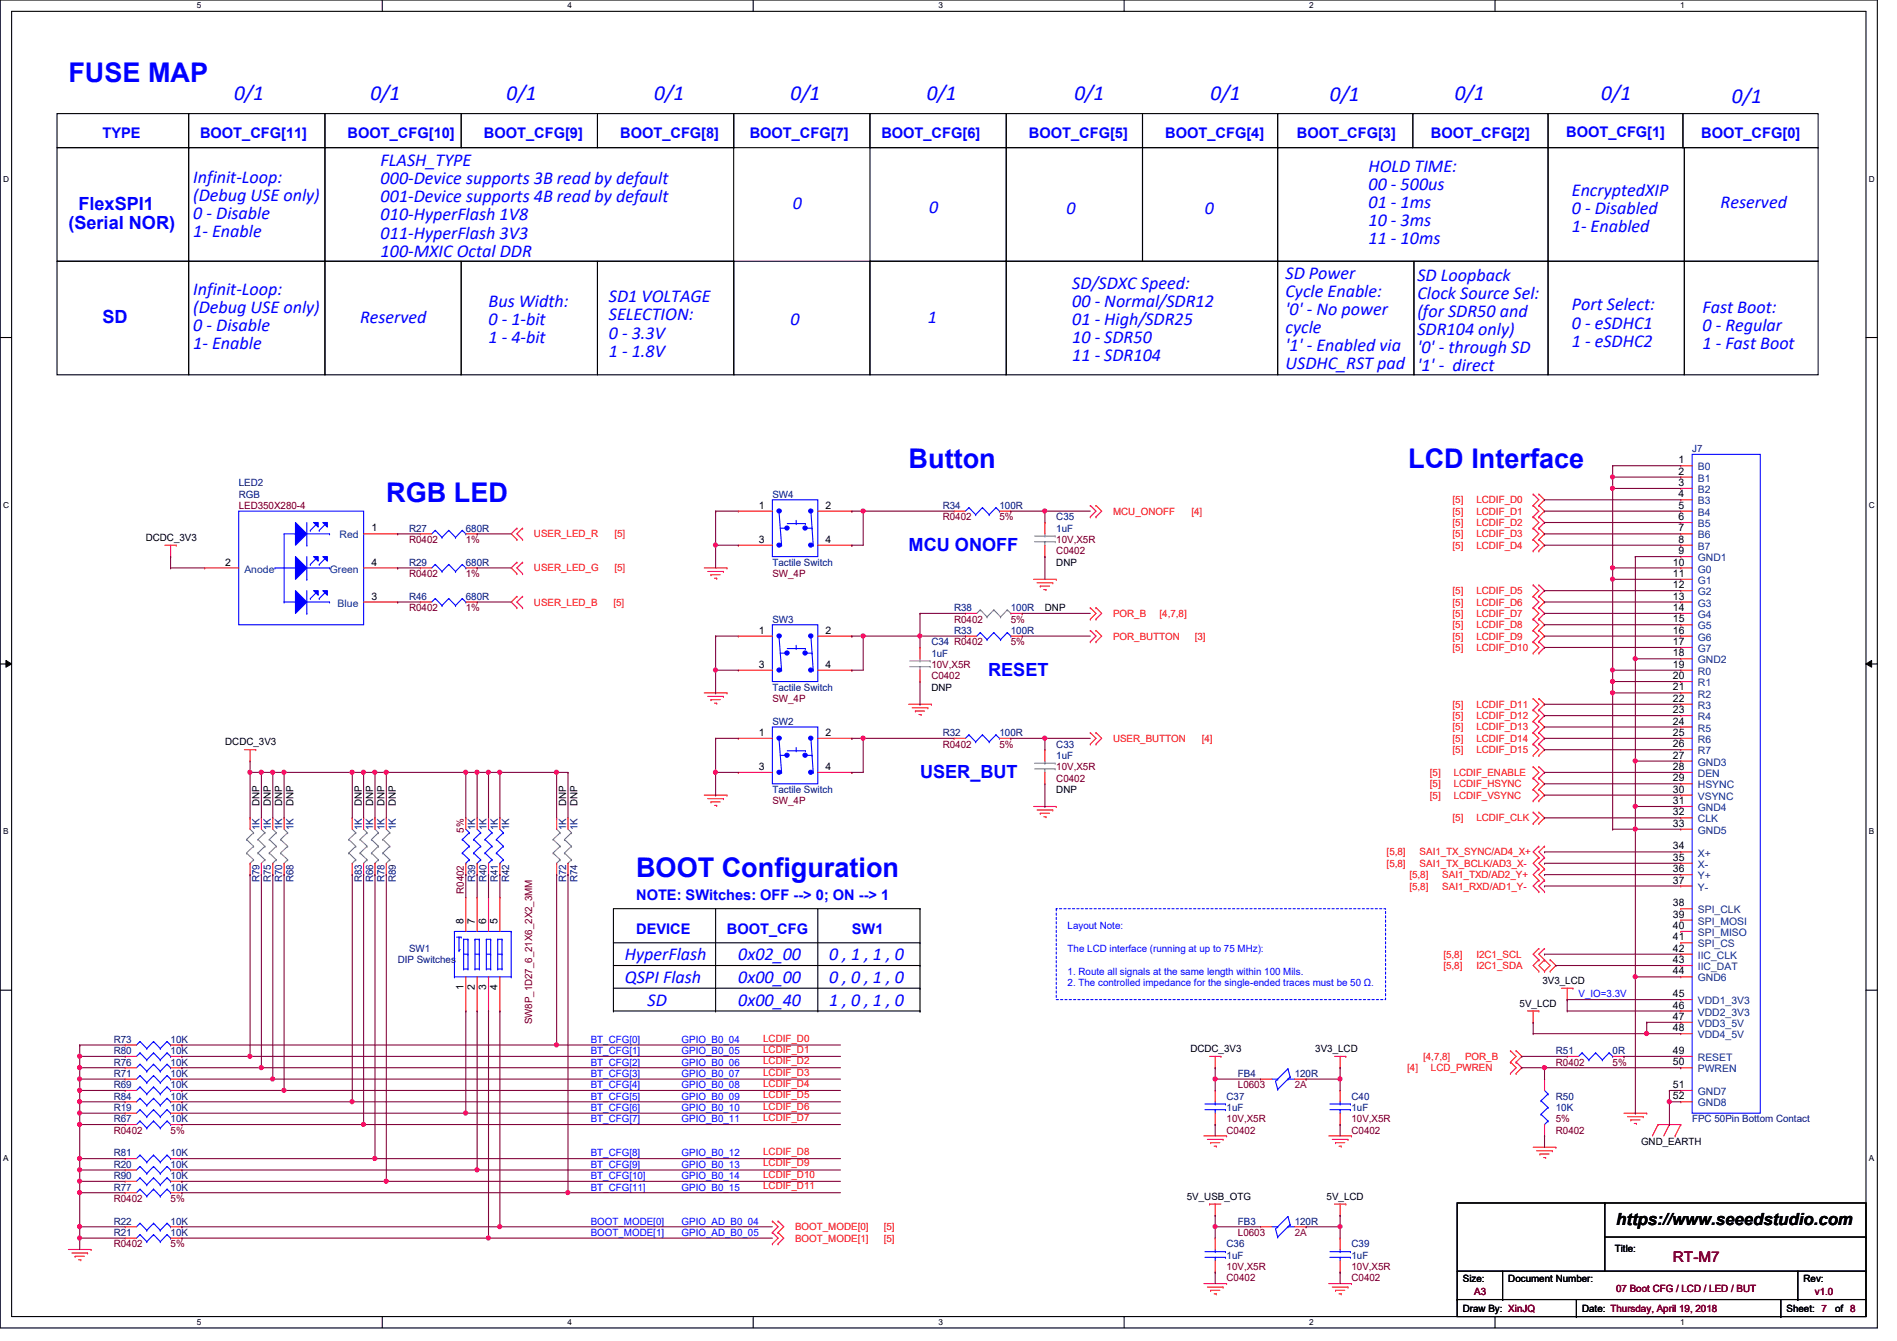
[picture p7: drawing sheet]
<svg xmlns="http://www.w3.org/2000/svg" width="297mm" height="210mm" viewBox="0 0 297 210" stroke-linecap="round" stroke-linejoin="round" font-family="sans-serif">
<defs><g id="words">
<g font-size="4.2" fill="#00f">
<text x="10.7" y="12.8">FUSE MAP</text>
<text x="142.3" y="73.3">Button</text>
<text x="220.5" y="73.3">LCD Interface</text>
<text x="60.5" y="78.6">RGB LED</text>
<text x="99.6" y="137.3">BOOT Configuration</text>
</g>
<g font-size="3.3" fill="#00f">
<text x="36.7" y="15.6">0/1</text>
<text x="58" y="15.6">0/1</text>
<text x="79.3" y="15.6">0/1</text>
<text x="102.4" y="15.6">0/1</text>
<text x="123.8" y="15.6">0/1</text>
<text x="145.1" y="15.6">0/1</text>
<text x="168.2" y="15.6">0/1</text>
<text x="189.6" y="15.6">0/1</text>
<text x="208.2" y="15.8">0/1</text>
<text x="227.8" y="15.6">0/1</text>
<text x="250.7" y="15.6">0/1</text>
<text x="271.2" y="16.2">0/1</text>
</g>
<g font-size="2.8" fill="#00f">
<text x="30.3" y="28.7">Infinit-Loop:</text>
<text x="59.6" y="26">FLASH_TYPE</text>
<text x="59.6" y="28.8">000-Device supports 3B read by default</text>
<text x="214.3" y="26.9">HOLD TIME:</text>
<text x="214.3" y="29.7">00 - 500us</text>
<text x="10.7" y="35.8">(Serial NOR)</text>
<text x="12.3" y="32.9">FlexSPI1</text>
<text x="30.3" y="31.5">(Debug USE only)</text>
<text x="30.3" y="34.3">0 - Disable</text>
<text x="59.6" y="31.7">001-Device supports 4B read by default</text>
<text x="59.6" y="34.5">010-HyperFlash 1V8</text>
<text x="124.2" y="32.8">0</text>
<text x="145.5" y="33.3">0</text>
<text x="167" y="33.5">0</text>
<text x="188.7" y="33.5">0</text>
<text x="214.3" y="32.6">01 - 1ms</text>
<text x="214.3" y="35.4">10 - 3ms</text>
<text x="246.1" y="30.6">EncryptedXIP</text>
<text x="246.1" y="33.4">0 - Disabled</text>
<text x="269.4" y="32.6">Reserved</text>
<text x="30.3" y="37.2">1- Enable</text>
<text x="59.6" y="37.3">011-HyperFlash 3V3</text>
<text x="59.6" y="40.2">100-MXIC Octal DDR</text>
<text x="214.3" y="38.2">11 - 10ms</text>
<text x="246.1" y="36.3">1- Enabled</text>
<text x="30.3" y="46.1">Infinit-Loop:</text>
<text x="95.3" y="47.3">SD1 VOLTAGE</text>
<text x="167.9" y="45.2">SD/SDXC Speed:</text>
<text x="201.3" y="43.6">SD Power</text>
<text x="201.3" y="46.4">Cycle Enable:</text>
<text x="221.9" y="43.9">SD Loopback</text>
<text x="221.9" y="46.8">Clock Source Sel:</text>
<text x="16" y="50.6">SD</text>
<text x="30.3" y="48.9">(Debug USE only)</text>
<text x="30.3" y="51.8">0 - Disable</text>
<text x="56.4" y="50.5">Reserved</text>
<text x="76.5" y="48">Bus Width:</text>
<text x="76.5" y="50.9">0 - 1-bit</text>
<text x="76.5" y="53.7">1 - 4-bit</text>
<text x="95.3" y="50.2">SELECTION:</text>
<text x="95.3" y="53">0 - 3.3V</text>
<text x="123.8" y="50.9">0</text>
<text x="145.3" y="50.5">1</text>
<text x="167.9" y="48">00 - Normal/SDR12</text>
<text x="167.9" y="50.9">01 - High/SDR25</text>
<text x="167.9" y="53.7">10 - SDR50</text>
<text x="201.3" y="49.3">'0' - No power</text>
<text x="201.3" y="52.1">cycle</text>
<text x="221.9" y="49.6">(for SDR50 and</text>
<text x="221.9" y="52.5">SDR104 only)</text>
<text x="246.1" y="48.6">Port Select:</text>
<text x="246.1" y="51.4">0 - eSDHC1</text>
<text x="266.6" y="48.9">Fast Boot:</text>
<text x="266.6" y="51.8">0 - Regular</text>
<text x="30.3" y="54.6">1- Enable</text>
<text x="95.3" y="55.8">1 - 1.8V</text>
<text x="167.9" y="56.6">11 - SDR104</text>
<text x="201.3" y="54.9">'1' - Enabled via</text>
<text x="201.3" y="57.8">USDHC_RST pad</text>
<text x="221.9" y="55.3">'0' - through SD</text>
<text x="221.9" y="58.1">'1' - direct</text>
<text x="246.1" y="54.3">1 - eSDHC2</text>
<text x="266.6" y="54.6">1 - Fast Boot</text>
<text x="142.3" y="86.2">MCU ONOFF</text>
<text x="154.7" y="105.7">RESET</text>
<text x="144.1" y="121.8">USER_BUT</text>
<text x="97.8" y="150.3">HyperFlash</text>
<text x="97.8" y="153.8">QSPI Flash</text>
<text x="115.6" y="150.3">0x02_00</text>
<text x="115.6" y="153.8">0x00_00</text>
<text x="129.8" y="150.3">0 , 1 , 1 , 0</text>
<text x="129.8" y="153.8">0 , 0 , 1 , 0</text>
<text x="101.4" y="157.4">SD</text>
<text x="115.6" y="157.4">0x00_40</text>
<text x="129.8" y="157.4">1 , 0 , 1 , 0</text>
</g>
<text font-size="2.6" x="253.1" y="191.8">https://www.seeedstudio.com</text>
<g font-size="2.3" fill="#00f">
<text x="16" y="21.7">TYPE</text>
<text x="31.3" y="21.7">BOOT_CFG[11]</text>
<text x="54.4" y="21.7">BOOT_CFG[10]</text>
<text x="75.8" y="21.7">BOOT_CFG[9]</text>
<text x="97.1" y="21.7">BOOT_CFG[8]</text>
<text x="117.4" y="21.7">BOOT_CFG[7]</text>
<text x="138" y="21.7">BOOT_CFG[6]</text>
<text x="161.1" y="21.7">BOOT_CFG[5]</text>
<text x="182.5" y="21.7">BOOT_CFG[4]</text>
<text x="203.1" y="21.7">BOOT_CFG[3]</text>
<text x="224.1" y="21.7">BOOT_CFG[2]</text>
<text x="245.2" y="21.5">BOOT_CFG[1]</text>
<text x="266.4" y="21.7">BOOT_CFG[0]</text>
<text x="99.6" y="140.8">NOTE: SWitches: OFF --&gt; 0; ON --&gt; 1</text>
<text x="99.6" y="146.1">DEVICE</text>
<text x="113.8" y="146.1">BOOT_CFG</text>
<text x="133.4" y="146.1">SW1</text>
</g>
<text font-size="2.3" fill="#800000" x="262" y="197.5">RT-M7</text>
<g font-size="1.6" fill="#000080">
<text x="265" y="70.8">J7</text>
<text x="37.4" y="76.1">LED2</text>
<text x="37.4" y="77.9">RGB</text>
<text x="120.9" y="77.9">SW4</text>
<text x="64" y="83.2">R27</text>
<text x="72.9" y="83.2">680R</text>
<text x="147.6" y="79.7">R34</text>
<text x="156.5" y="79.7">100R</text>
<text x="165.4" y="81.4">C35</text>
<text x="165.4" y="83.2">1uF</text>
<text x="64" y="88.6">R29</text>
<text x="72.9" y="88.6">680R</text>
<text x="120.9" y="88.6">Tactile Switch</text>
<text x="64" y="93.9">R46</text>
<text x="72.9" y="93.9">680R</text>
<text x="149.4" y="95.7">R38</text>
<text x="158.3" y="95.7">100R</text>
<text x="120.9" y="97.5">SW3</text>
<text x="145.8" y="101">C34 R0402</text>
<text x="149.4" y="99.2">R33</text>
<text x="158.3" y="99.2">100R</text>
<text x="145.8" y="102.8">1uF</text>
<text x="120.9" y="108.1">Tactile Switch</text>
<text x="120.9" y="113.5">SW2</text>
<text x="147.6" y="115.2">R32</text>
<text x="156.5" y="115.2">100R</text>
<text x="165.4" y="117">C33</text>
<text x="165.4" y="118.8">1uF</text>
<text x="120.9" y="124.1">Tactile Switch</text>
<text x="40.6" y="130" transform="rotate(-90 40.6 130)">1K</text>
<text x="42.4" y="130" transform="rotate(-90 42.4 130)">1K</text>
<text x="44.2" y="130" transform="rotate(-90 44.2 130)">1K</text>
<text x="46" y="130" transform="rotate(-90 46 130)">1K</text>
<text x="56.6" y="130" transform="rotate(-90 56.6 130)">1K</text>
<text x="58.4" y="130" transform="rotate(-90 58.4 130)">1K</text>
<text x="60.2" y="130" transform="rotate(-90 60.2 130)">1K</text>
<text x="62" y="130" transform="rotate(-90 62 130)">1K</text>
<text x="74.4" y="130" transform="rotate(-90 74.4 130)">1K</text>
<text x="76.2" y="130" transform="rotate(-90 76.2 130)">1K</text>
<text x="78" y="130" transform="rotate(-90 78 130)">1K</text>
<text x="79.8" y="130" transform="rotate(-90 79.8 130)">1K</text>
<text x="88.6" y="130" transform="rotate(-90 88.6 130)">1K</text>
<text x="90.4" y="130" transform="rotate(-90 90.4 130)">1K</text>
<text x="40.6" y="138.1" transform="rotate(-90 40.6 138.1)">R79</text>
<text x="42.4" y="138.1" transform="rotate(-90 42.4 138.1)">R75</text>
<text x="44.2" y="138.1" transform="rotate(-90 44.2 138.1)">R70</text>
<text x="46" y="138.1" transform="rotate(-90 46 138.1)">R68</text>
<text x="56.6" y="138.1" transform="rotate(-90 56.6 138.1)">R83</text>
<text x="58.4" y="138.1" transform="rotate(-90 58.4 138.1)">R66</text>
<text x="60.2" y="138.1" transform="rotate(-90 60.2 138.1)">R78</text>
<text x="62" y="138.1" transform="rotate(-90 62 138.1)">R89</text>
<text x="74.4" y="138.1" transform="rotate(-90 74.4 138.1)">R39</text>
<text x="76.2" y="138.1" transform="rotate(-90 76.2 138.1)">R40</text>
<text x="78" y="138.1" transform="rotate(-90 78 138.1)">R41</text>
<text x="79.8" y="138.1" transform="rotate(-90 79.8 138.1)">R42</text>
<text x="88.6" y="138.1" transform="rotate(-90 88.6 138.1)">R72</text>
<text x="90.4" y="138.1" transform="rotate(-90 90.4 138.1)">R74</text>
<text x="64" y="149">SW1</text>
<text x="62.3" y="150.8">DIP Switches</text>
<text x="17.8" y="166.8">R76</text>
<text x="17.8" y="165">R80</text>
<text x="17.8" y="163.2">R73</text>
<text x="26.7" y="166.8">10K</text>
<text x="26.7" y="165">10K</text>
<text x="26.7" y="163.2">10K</text>
<text x="243.6" y="165">R51</text>
<text x="252.5" y="165">0R</text>
<text x="17.8" y="173.9">R19</text>
<text x="17.8" y="172.1">R84</text>
<text x="17.8" y="170.3">R69</text>
<text x="17.8" y="168.6">R71</text>
<text x="26.7" y="173.9">10K</text>
<text x="26.7" y="172.1">10K</text>
<text x="26.7" y="170.3">10K</text>
<text x="26.7" y="168.6">10K</text>
<text x="192.1" y="172.1">C37</text>
<text x="192.1" y="173.9">1uF</text>
<text x="193.8" y="168.6">FB4</text>
<text x="202.7" y="168.6">120R</text>
<text x="211.6" y="172.1">C40</text>
<text x="211.6" y="173.9">1uF</text>
<text x="243.6" y="172.1">R50</text>
<text x="243.6" y="173.9">10K</text>
<text x="17.8" y="175.7">R67</text>
<text x="26.7" y="175.7">10K</text>
<text x="265" y="175.7">FPC 50Pin Bottom Contact</text>
<text x="17.8" y="184.6">R90</text>
<text x="17.8" y="182.8">R20</text>
<text x="17.8" y="181">R81</text>
<text x="26.7" y="184.6">10K</text>
<text x="26.7" y="182.8">10K</text>
<text x="26.7" y="181">10K</text>
<text x="17.8" y="191.7">R22</text>
<text x="17.8" y="186.4">R77</text>
<text x="26.7" y="191.7">10K</text>
<text x="26.7" y="186.4">10K</text>
<text x="193.8" y="191.7">FB3</text>
<text x="202.7" y="191.7">120R</text>
<text x="17.8" y="193.5">R21</text>
<text x="26.7" y="193.5">10K</text>
<text x="192.1" y="195.2">C36</text>
<text x="192.1" y="197">1uF</text>
<text x="211.6" y="195.2">C39</text>
<text x="211.6" y="197">1uF</text>
</g>
<g font-size="1.6">
<text x="262.8" y="72.5">1</text>
<text x="262.8" y="74.3">2</text>
<text x="262.8" y="76.1">3</text>
<text x="262.8" y="77.9">4</text>
<text x="58.2" y="83.2">1</text>
<text x="118.8" y="79.6">1</text>
<text x="129.3" y="79.6">2</text>
<text x="262.8" y="79.6">5</text>
<text x="262.8" y="81.4">6</text>
<text x="262.8" y="83.2">7</text>
<text x="22.8" y="84.7">DCDC_3V3</text>
<text x="35.3" y="88.5">2</text>
<text x="58.2" y="88.5">4</text>
<text x="118.8" y="85">3</text>
<text x="129.3" y="85">4</text>
<text x="165.4" y="88.6">DNP</text>
<text x="262" y="88.5">10</text>
<text x="262.8" y="85">8</text>
<text x="262.8" y="86.7">9</text>
<text x="58.2" y="93.9">3</text>
<text x="163.6" y="95.7">DNP</text>
<text x="262" y="90.3">11</text>
<text x="262" y="92.1">12</text>
<text x="262" y="93.9">13</text>
<text x="262" y="95.6">14</text>
<text x="118.8" y="99.2">1</text>
<text x="129.3" y="99.2">2</text>
<text x="262" y="97.4">15</text>
<text x="262" y="99.2">16</text>
<text x="262" y="101">17</text>
<text x="118.8" y="104.5">3</text>
<text x="129.3" y="104.5">4</text>
<text x="262" y="102.7">18</text>
<text x="262" y="104.5">19</text>
<text x="262" y="106.3">20</text>
<text x="145.8" y="108.1">DNP</text>
<text x="262" y="108.1">21</text>
<text x="262" y="109.9">22</text>
<text x="262" y="111.6">23</text>
<text x="262" y="113.4">24</text>
<text x="35.3" y="116.7">DCDC_3V3</text>
<text x="118.8" y="115.2">1</text>
<text x="129.3" y="115.2">2</text>
<text x="262" y="115.2">25</text>
<text x="262" y="117">26</text>
<text x="262" y="118.7">27</text>
<text x="118.8" y="120.5">3</text>
<text x="129.3" y="120.5">4</text>
<text x="165.4" y="124.1">DNP</text>
<text x="262" y="120.5">28</text>
<text x="262" y="122.3">29</text>
<text x="262" y="124.1">30</text>
<text x="262" y="125.9">31</text>
<text x="40.6" y="126.2" transform="rotate(-90 40.6 126.2)">DNP</text>
<text x="42.4" y="126.2" transform="rotate(-90 42.4 126.2)">DNP</text>
<text x="44.2" y="126.2" transform="rotate(-90 44.2 126.2)">DNP</text>
<text x="46" y="126.2" transform="rotate(-90 46 126.2)">DNP</text>
<text x="56.6" y="126.2" transform="rotate(-90 56.6 126.2)">DNP</text>
<text x="58.4" y="126.2" transform="rotate(-90 58.4 126.2)">DNP</text>
<text x="60.2" y="126.2" transform="rotate(-90 60.2 126.2)">DNP</text>
<text x="62" y="126.2" transform="rotate(-90 62 126.2)">DNP</text>
<text x="88.6" y="126.2" transform="rotate(-90 88.6 126.2)">DNP</text>
<text x="90.4" y="126.2" transform="rotate(-90 90.4 126.2)">DNP</text>
<text x="262" y="127.6">32</text>
<text x="262" y="129.4">33</text>
<text x="262" y="133">34</text>
<text x="262" y="134.7">35</text>
<text x="262" y="136.5">36</text>
<text x="262" y="138.3">37</text>
<text x="262" y="141.9">38</text>
<text x="262" y="143.6">39</text>
<text x="72.6" y="144.6" transform="rotate(-90 72.6 144.6)">8</text>
<text x="74.3" y="144.6" transform="rotate(-90 74.3 144.6)">7</text>
<text x="76.1" y="144.6" transform="rotate(-90 76.1 144.6)">6</text>
<text x="77.9" y="144.6" transform="rotate(-90 77.9 144.6)">5</text>
<text x="262" y="145.4">40</text>
<text x="262" y="147.2">41</text>
<text x="262" y="149">42</text>
<text x="72.6" y="155" transform="rotate(-90 72.6 155)">1</text>
<text x="74.3" y="155" transform="rotate(-90 74.3 155)">2</text>
<text x="76.1" y="155" transform="rotate(-90 76.1 155)">3</text>
<text x="77.9" y="155" transform="rotate(-90 77.9 155)">4</text>
<text x="241.5" y="154">3V3_LCD</text>
<text x="262" y="150.7">43</text>
<text x="262" y="152.5">44</text>
<text x="238" y="157.6">5V_LCD</text>
<text x="262" y="156.1">45</text>
<text x="262" y="157.9">46</text>
<text x="262" y="159.6">47</text>
<text x="262" y="161.4">48</text>
<text x="186.4" y="164.7">DCDC_3V3</text>
<text x="205.9" y="164.7">3V3_LCD</text>
<text x="262" y="165">49</text>
<text x="262" y="166.8">50</text>
<text x="262" y="170.3">51</text>
<text x="262" y="172.1">52</text>
<text x="257" y="179.2">GND_EARTH</text>
<text x="185.8" y="187.8">5V_USB_OTG</text>
<text x="207.7" y="187.8">5V_LCD</text>
<text x="252.9" y="196">Title:</text>
<text x="229.1" y="200.7">Size:</text>
<text x="236.2" y="200.7">Document Number:</text>
<text x="282.4" y="200.7">Rev:</text>
<text x="229.1" y="205.4">Draw By: XinJQ</text>
<text x="247.7" y="205.4">Date: Thursday, April 19, 2018</text>
<text x="279.7" y="205.4">Sheet: 7</text>
<text x="287.4" y="205.4">of 8</text>
</g>
<g font-size="1.6" fill="#004080">
<text x="265.9" y="73.6">B0</text>
<text x="265.9" y="75.4">B1</text>
<text x="265.9" y="77.2">B2</text>
<text x="265.9" y="79">B3</text>
<text x="265.9" y="80.7">B4</text>
<text x="265.9" y="82.5">B5</text>
<text x="38.3" y="89.6">Anode</text>
<text x="51.6" y="89.6">Green</text>
<text x="53.2" y="84.3">Red</text>
<text x="265.9" y="84.3">B6</text>
<text x="265.9" y="86.1">B7</text>
<text x="265.9" y="87.8">GND1</text>
<text x="265.9" y="89.6">G0</text>
<text x="52.9" y="95">Blue</text>
<text x="265.9" y="91.4">G1</text>
<text x="265.9" y="93.2">G2</text>
<text x="265.9" y="95">G3</text>
<text x="265.9" y="96.7">G4</text>
<text x="265.9" y="98.5">G5</text>
<text x="265.9" y="100.3">G6</text>
<text x="265.9" y="102.1">G7</text>
<text x="265.9" y="103.8">GND2</text>
<text x="265.9" y="105.6">R0</text>
<text x="265.9" y="107.4">R1</text>
<text x="265.9" y="109.2">R2</text>
<text x="265.9" y="111">R3</text>
<text x="265.9" y="112.7">R4</text>
<text x="265.9" y="114.5">R5</text>
<text x="265.9" y="116.3">R6</text>
<text x="265.9" y="118.1">R7</text>
<text x="265.9" y="119.8">GND3</text>
<text x="265.9" y="121.6">DEN</text>
<text x="265.9" y="123.4">HSYNC</text>
<text x="265.9" y="125.2">VSYNC</text>
<text x="265.9" y="127">GND4</text>
<text x="265.9" y="128.7">CLK</text>
<text x="265.9" y="130.5">GND5</text>
<text x="265.9" y="134.1">X+</text>
<text x="265.9" y="135.8">X-</text>
<text x="265.9" y="137.6">Y+</text>
<text x="265.9" y="139.4">Y-</text>
<text x="265.9" y="143">SPI_CLK</text>
<text x="265.9" y="144.7">SPI_MOSI</text>
<text x="265.9" y="146.5">SPI_MISO</text>
<text x="265.9" y="148.3">SPI_CS</text>
<text x="265.9" y="150.1">IIC_CLK</text>
<text x="265.9" y="151.8">IIC_DAT</text>
<text x="265.9" y="153.6">GND6</text>
<text x="265.9" y="157.2">VDD1_3V3</text>
<text x="265.9" y="159">VDD2_3V3</text>
<text x="265.9" y="160.7">VDD3_5V</text>
<text x="265.9" y="162.5">VDD4_5V</text>
<text x="265.9" y="166.1">RESET</text>
<text x="265.9" y="167.9">PWREN</text>
<text x="265.9" y="171.4">GND7</text>
<text x="265.9" y="173.2">GND8</text>
</g>
<g font-size="1.6" fill="#800000">
<text x="37.4" y="79.7">LED350X280-4</text>
<text x="147.6" y="81.4">R0402</text>
<text x="156.5" y="81.4">5%</text>
<text x="64" y="85">R0402</text>
<text x="72.9" y="85">1%</text>
<text x="165.4" y="86.8">C0402</text>
<text x="165.4" y="85">10V,X5R</text>
<text x="64" y="95.7">R0402</text>
<text x="64" y="90.3">R0402</text>
<text x="72.9" y="95.7">1%</text>
<text x="72.9" y="90.3">1%</text>
<text x="120.9" y="90.3">SW_4P</text>
<text x="149.4" y="97.5">R0402</text>
<text x="158.3" y="97.5">5%</text>
<text x="158.3" y="101">5%</text>
<text x="145.8" y="106.3">C0402</text>
<text x="145.8" y="104.6">10V,X5R</text>
<text x="120.9" y="109.9">SW_4P</text>
<text x="147.6" y="117">R0402</text>
<text x="156.5" y="117">5%</text>
<text x="120.9" y="125.9">SW_4P</text>
<text x="165.4" y="122.3">C0402</text>
<text x="165.4" y="120.6">10V,X5R</text>
<text x="72.6" y="130.3" transform="rotate(-90 72.6 130.3)">5%</text>
<text x="72.6" y="139.9" transform="rotate(-90 72.6 139.9)">R0402</text>
<text x="83.3" y="160.4" transform="rotate(-90 83.3 160.4)">SW8P_1D27_6_21X6_2X2_3MM</text>
<text x="243.6" y="166.8">R0402</text>
<text x="252.5" y="166.8">5%</text>
<text x="193.8" y="170.3">L0603</text>
<text x="17.8" y="177.5">R0402</text>
<text x="26.7" y="177.5">5%</text>
<text x="192.1" y="177.5">C0402</text>
<text x="192.1" y="175.7">10V,X5R</text>
<text x="211.6" y="177.5">C0402</text>
<text x="211.6" y="175.7">10V,X5R</text>
<text x="243.6" y="175.7">5%</text>
<text x="243.6" y="177.5">R0402</text>
<text x="17.8" y="188.1">R0402</text>
<text x="26.7" y="188.1">5%</text>
<text x="17.8" y="195.2">R0402</text>
<text x="26.7" y="195.2">5%</text>
<text x="193.8" y="193.5">L0603</text>
<text x="192.1" y="200.6">C0402</text>
<text x="192.1" y="198.8">10V,X5R</text>
<text x="211.6" y="200.6">C0402</text>
<text x="211.6" y="198.8">10V,X5R</text>
<text x="230.8" y="202.7">A3</text>
<text x="253.1" y="202.2">07 Boot CFG / LCD / LED / BUT</text>
<text x="284.2" y="202.7">v1.0</text>
</g>
<g font-size="1.6" fill="#f00">
<text x="174.3" y="80.6">MCU_ONOFF</text>
<text x="186.6" y="80.6">[4]</text>
<text x="227.5" y="78.8">[5]</text>
<text x="227.5" y="80.6">[5]</text>
<text x="227.5" y="82.3">[5]</text>
<text x="231.2" y="78.8">LCDIF_D0</text>
<text x="231.2" y="80.6">LCDIF_D1</text>
<text x="231.2" y="82.3">LCDIF_D2</text>
<text x="83.6" y="84.1">USER_LED_R</text>
<text x="83.6" y="89.5">USER_LED_G</text>
<text x="96.2" y="84.1">[5]</text>
<text x="96.2" y="89.5">[5]</text>
<text x="227.5" y="84.1">[5]</text>
<text x="227.5" y="85.9">[5]</text>
<text x="231.2" y="84.1">LCDIF_D3</text>
<text x="231.2" y="85.9">LCDIF_D4</text>
<text x="83.6" y="94.8">USER_LED_B</text>
<text x="96" y="94.8">[5]</text>
<text x="227.5" y="93">[5]</text>
<text x="227.5" y="94.8">[5]</text>
<text x="231.2" y="93">LCDIF_D5</text>
<text x="231.2" y="94.8">LCDIF_D6</text>
<text x="174.3" y="100.1">POR_BUTTON</text>
<text x="174.3" y="96.6">POR_B</text>
<text x="181.6" y="96.6">[4,7,8]</text>
<text x="187.1" y="100.1">[3]</text>
<text x="227.5" y="96.6">[5]</text>
<text x="227.5" y="98.3">[5]</text>
<text x="227.5" y="100.1">[5]</text>
<text x="227.5" y="101.9">[5]</text>
<text x="231.2" y="96.6">LCDIF_D7</text>
<text x="231.2" y="98.3">LCDIF_D8</text>
<text x="231.2" y="100.1">LCDIF_D9</text>
<text x="231.2" y="101.9">LCDIF_D10</text>
<text x="227.5" y="110.8">[5]</text>
<text x="227.5" y="112.6">[5]</text>
<text x="231.2" y="110.8">LCDIF_D11</text>
<text x="231.2" y="112.6">LCDIF_D12</text>
<text x="174.3" y="116.1">USER_BUTTON</text>
<text x="188.2" y="116.1">[4]</text>
<text x="227.5" y="114.3">[5]</text>
<text x="227.5" y="116.1">[5]</text>
<text x="227.5" y="117.9">[5]</text>
<text x="231.2" y="114.3">LCDIF_D13</text>
<text x="231.2" y="116.1">LCDIF_D14</text>
<text x="231.2" y="117.9">LCDIF_D15</text>
<text x="223.9" y="121.5">[5]</text>
<text x="223.9" y="123.2">[5]</text>
<text x="223.9" y="125">[5]</text>
<text x="227.6" y="121.5">LCDIF_ENABLE</text>
<text x="227.6" y="123.2">LCDIF_HSYNC</text>
<text x="227.6" y="125">LCDIF_VSYNC</text>
<text x="227.5" y="128.6">[5]</text>
<text x="231.2" y="128.6">LCDIF_CLK</text>
<text x="217.1" y="133.9">[5,8]</text>
<text x="217.1" y="135.7">[5,8]</text>
<text x="220.7" y="137.5">[5,8]</text>
<text x="222.3" y="133.9">SAI1_TX_SYNC/AD4_X+</text>
<text x="222.3" y="135.7">SAI1_TX_BCLK/AD3_X-</text>
<text x="225.8" y="137.5">SAI1_TXD/AD2_Y+</text>
<text x="220.7" y="139.2">[5,8]</text>
<text x="225.8" y="139.2">SAI1_RXD/AD1_Y-</text>
<text x="226" y="149.9">[5,8]</text>
<text x="231.2" y="149.9">I2C1_SCL</text>
<text x="226" y="151.7">[5,8]</text>
<text x="231.2" y="151.7">I2C1_SDA</text>
<text x="119.5" y="163">LCDIF_D0</text>
<text x="119.5" y="164.8">LCDIF_D1</text>
<text x="119.5" y="166.6">LCDIF_D2</text>
<text x="220.3" y="167.7">[4]</text>
<text x="222.8" y="165.9">[4,7,8]</text>
<text x="224.1" y="167.7">LCD_PWREN</text>
<text x="229.4" y="165.9">POR_B</text>
<text x="119.5" y="168.4">LCDIF_D3</text>
<text x="119.5" y="170.1">LCDIF_D4</text>
<text x="119.5" y="171.9">LCDIF_D5</text>
<text x="119.5" y="173.7">LCDIF_D6</text>
<text x="119.5" y="175.5">LCDIF_D7</text>
<text x="119.5" y="180.8">LCDIF_D8</text>
<text x="119.5" y="182.6">LCDIF_D9</text>
<text x="119.5" y="184.4">LCDIF_D10</text>
<text x="119.5" y="186.1">LCDIF_D11</text>
<text x="124.5" y="192.6">BOOT_MODE[0]</text>
<text x="124.5" y="194.4">BOOT_MODE[1]</text>
<text x="138.4" y="192.6">[5]</text>
<text x="138.4" y="194.4">[5]</text>
</g>
<g font-size="1.6" fill="#00f">
<text x="167.2" y="149">The LCD interface (running at up to 75 MHz):</text>
<text x="167.2" y="145.5">Layout Note:</text>
<text x="167.2" y="152.6">1. Route all signals at the same length within 100 Mils.</text>
<text x="167.2" y="154.3">2. The controlled impedance for the single-ended traces must be 50 Ω.</text>
<text x="247.2" y="156.1">V_IO=3.3V</text>
<text x="92.5" y="163.2">BT_CFG[0]</text>
<text x="92.5" y="165">BT_CFG[1]</text>
<text x="92.5" y="166.8">BT_CFG[2]</text>
<text x="106.7" y="163.2">GPIO_B0_04</text>
<text x="106.7" y="165">GPIO_B0_05</text>
<text x="106.7" y="166.8">GPIO_B0_06</text>
<text x="92.5" y="168.6">BT_CFG[3]</text>
<text x="92.5" y="170.3">BT_CFG[4]</text>
<text x="92.5" y="172.1">BT_CFG[5]</text>
<text x="92.5" y="173.9">BT_CFG[6]</text>
<text x="106.7" y="168.6">GPIO_B0_07</text>
<text x="106.7" y="170.3">GPIO_B0_08</text>
<text x="106.7" y="172.1">GPIO_B0_09</text>
<text x="106.7" y="173.9">GPIO_B0_10</text>
<text x="92.5" y="175.7">BT_CFG[7]</text>
<text x="106.7" y="175.7">GPIO_B0_11</text>
<text x="92.5" y="181">BT_CFG[8]</text>
<text x="92.5" y="182.8">BT_CFG[9]</text>
<text x="92.5" y="184.6">BT_CFG[10]</text>
<text x="106.7" y="181">GPIO_B0_12</text>
<text x="106.7" y="182.8">GPIO_B0_13</text>
<text x="106.7" y="184.6">GPIO_B0_14</text>
<text x="92.5" y="186.4">BT_CFG[11]</text>
<text x="92.5" y="191.7">BOOT_MODE[0]</text>
<text x="106.7" y="186.4">GPIO_B0_15</text>
<text x="106.7" y="191.7">GPIO_AD_B0_04</text>
<text x="92.5" y="193.5">BOOT_MODE[1]</text>
<text x="106.7" y="193.5">GPIO_AD_B0_05</text>
</g>
<g font-size="1.6" fill="#800040">
<text x="202.7" y="170.3">2A</text>
<text x="202.7" y="193.5">2A</text>
</g>
<g font-size="1.3">
<text x="30.8" y="1.3">5</text>
<text x="88.9" y="1.3">4</text>
<text x="146.9" y="1.3">3</text>
<text x="205" y="1.3">2</text>
<text x="263.1" y="1.3">1</text>
<text x=".5" y="28.4">D</text>
<text x="292.6" y="28.4">D</text>
<text x=".5" y="79.5">C</text>
<text x="292.6" y="79.5">C</text>
<text x=".5" y="130.6">B</text>
<text x="292.6" y="130.6">B</text>
<text x=".5" y="181.7">A</text>
<text x="292.6" y="181.7">A</text>
<text x="30.8" y="207.4">5</text>
<text x="88.9" y="207.4">4</text>
<text x="146.9" y="207.4">3</text>
<text x="205" y="207.4">2</text>
<text x="263.1" y="207.4">1</text>
</g>
</g></defs>
<path d="M0 0h294v207.9h-294zM1.8 1.8h290.4v204.3h-290.4z" fill="none" stroke="#000" stroke-width=".17"/>
<g fill="#fff">
<path d="M30.8 .2h.7v1.4h-.7z"/>
<path d="M30.8 206.2h.7v1.4h-.7z"/>
</g>
<path d="M59.9 0v1.8M59.9 206.1v1.8" fill="none" stroke="#000" stroke-width=".17"/>
<g fill="#fff">
<path d="M88.9 .2h.6v1.4h-.6z"/>
<path d="M88.9 206.2h.6v1.4h-.6z"/>
</g>
<path d="M117.9 0v1.8M117.9 206.1v1.8" fill="none" stroke="#000" stroke-width=".17"/>
<g fill="#fff">
<path d="M146.9 .2h.7v1.4h-.7z"/>
<path d="M146.9 206.2h.7v1.4h-.7z"/>
</g>
<path d="M176 0v1.8M176 206.1v1.8" fill="none" stroke="#000" stroke-width=".17"/>
<g fill="#fff">
<path d="M205 .2h.7v1.4h-.7z"/>
<path d="M205 206.2h.7v1.4h-.7z"/>
</g>
<path d="M234.1 0v1.8M234.1 206.1v1.8" fill="none" stroke="#000" stroke-width=".17"/>
<g fill="#fff">
<path d="M263.1 .2h.7v1.4h-.7z"/>
<path d="M263.1 206.2h.7v1.4h-.7z"/>
<path d="M.5 27.3h.9v1.4h-.9z"/>
<path d="M292.6 27.3h.9v1.4h-.9z"/>
<path d="M.5 78.4h.9v1.4h-.9z"/>
<path d="M292.6 78.4h.9v1.4h-.9z"/>
</g>
<path d="M0 52.8h1.8M292.2 52.8h1.8" fill="none" stroke="#000" stroke-width=".17"/>
<g fill="#fff">
<path d="M.5 129.5h.8v1.4h-.8z"/>
<path d="M292.6 129.5h.9v1.4h-.9z"/>
</g>
<path d="M0 103.9h1.8M292.2 103.9h1.8" fill="none" stroke="#000" stroke-width=".17"/>
<path d="M.9 103.4l.9 .5-.9 .5zM292.2 103.9l.9-.5v1z" fill="#000"/>
<path d="M.9 103.4l.9 .5-.9 .5zM292.2 103.9l.9-.5v1z" fill="none" stroke="#000" stroke-width=".16"/>
<g fill="#fff">
<path d="M.5 180.5h.8v1.4h-.8z"/>
<path d="M292.6 180.5h.9v1.4h-.9z"/>
</g>
<g fill="none" stroke="#000" stroke-width=".17">
<path d="M8.9 17.8h20.6v5.3h-20.6zM29.5 17.8h21.4v5.3h-21.4zM50.9 17.8h21.3v5.3h-21.3zM72.2 17.8h21.4v5.3h-21.4zM93.6 17.8h21.3v5.3h-21.3zM114.9 17.8h21.3v5.3h-21.3zM136.2 17.8h21.4v5.3h-21.4zM157.6 17.8h21.3v5.3h-21.3zM178.9 17.8h21.2v5.3h-21.2zM200.1 17.8h21.1v5.3h-21.1zM221.2 17.8h21.2v5.3h-21.2zM242.4 17.8h21.1v5.3h-21.1z"/>
<path d="M263.5 17.8h21.2v5.3h-21.2zM8.9 23.1h20.6v17.8h-20.6zM29.5 23.1h21.4v17.8h-21.4zM50.9 23.1h64v17.8h-64zM136.2 23.1h21.4v17.8h-21.4zM157.6 23.1h21.3v17.8h-21.3zM178.9 23.1h21.2v17.8h-21.2zM200.1 23.1h42.3v17.8h-42.3zM242.4 23.1h21.3v17.8h-21.3zM263.7 23.1h21v17.8h-21zM8.9 40.9h20.6v17.8h-20.6zM29.5 40.9h21.4v17.8h-21.4z"/>
<path d="M50.9 40.9h21.3v17.8h-21.3zM72.2 40.9h21.4v17.8h-21.4zM93.6 40.9h21.3v17.8h-21.3zM114.9 40.9h21.3v17.8h-21.3zM136.2 40.9h21.4v17.8h-21.4zM157.6 40.9h42.5v17.8h-42.5zM200.1 40.9h21.3v17.8h-21.3zM221.4 40.9h21v17.8h-21zM242.4 40.9h21.3v17.8h-21.3zM263.7 40.9h21v17.8h-21zM0 155h1.8M96.1 158.2h.1"/>
<path d="M96.1 147.6h48M96.1 151.1h48M96.1 154.7h48M96.1 158.2h48M112.1 158.2h.1M112.1 142.2v16M128.1 158.2h.1M128.1 142.2v16M144.1 147.6h.1M144.1 158.2h.1M144.1 142.2h.1M144.1 151.1h.1"/>
<path d="M144.1 154.7h.1M144.1 142.2v16M144.1 142.2h-48v16M292.2 155h1.8M228.2 188.3h64v17.8h-64zM228.2 199h64M235.3 199v4.4M251.3 188.3h.1M251.3 188.3v10.7M251.3 193.6h40.9M281.5 199v4.4M292.2 199h.1"/>
<path d="M292.2 193.6h.1M228.2 203.4h.1M228.2 203.4h64M235.3 203.4h.1M246.8 206.1h.1M246.8 203.4v2.7M278.8 206.1h.1M278.8 203.4v2.7M281.5 203.4h.1"/>
</g>
<path d="M165.4 142.2h51.6v14.3h-51.6z" fill="none" stroke="#00f" stroke-width=".17" stroke-dasharray=".3 .3"/>
<g fill="none" stroke="#f00" stroke-width=".17">
<path d="M170.7 79.1h.1M170.7 79.1l.9 .9-.9 .9M171.6 79.1h.1M171.6 79.1l.9 .9-.9 .9M240.1 79.1h.1M240.1 77.3h.1M240.1 77.3l.9 .9-.9 .9M240.1 79.1l.9 .9-.9 .9M241 77.3h.1M241 79.1h.1M241 77.3l.8 .9-.8 .9M241 79.1l.8 .9-.8 .9"/>
<path d="M25.8 85.3h1.8M26.7 87.1h.1M26.7 85.3v1.8M27.6 85.3h.1M80.9 82.7h.1M80.9 84.5h.1M80.9 88h.1M80.9 89.8h.1M80.9 93.3h.1M80.9 95.1h.1M80.9 82.7l-.9 .9 .9 .9M80.9 88l-.9 .9 .9 .9"/>
<path d="M80.9 93.3l-.9 .9 .9 .9M81.8 84.5h.1M81.8 82.7h.1M81.8 89.8h.1M81.8 88h.1M81.8 95.1h.1M81.8 93.3h.1M81.8 82.7l-.9 .9 .9 .9M81.8 88l-.9 .9 .9 .9M81.8 93.3l-.9 .9 .9 .9M110.3 88.9h3.5M110.8 89.5h2.5"/>
<path d="M111.3 90h.1M111.3 90h1.5M111.9 90.5h.3M112.2 90.5h.1M113.3 89.5h.1M113.8 88.9h.1M161.8 90.7h3.6M162.4 91.2h2.4M162.9 91.7h.1M162.9 91.7h1.4M163.4 92.3h.4M163.8 92.3h.1"/>
<path d="M164.8 91.2h.1M165.4 90.7h.1M170.7 80.9h.1M170.7 98.7h.1M170.7 95.1h.1M170.7 96.9h.1M170.7 98.7l.9 .9-.9 .9M170.7 95.1l.9 .9-.9 .9M171.6 80.9h.1M171.6 98.7h.1M171.6 95.1h.1M171.6 96.9h.1"/>
<path d="M171.6 98.7l.9 .9-.9 .9M171.6 95.1l.9 .9-.9 .9M240.1 80.9h.1M240.1 82.7h.1M240.1 84.5h.1M240.1 86.2h.1M240.1 93.3h.1M240.1 91.6h.1M240.1 95.1h.1M240.1 96.9h.1M240.1 98.7h.1M240.1 80.9l.9 .9-.9 .9"/>
<path d="M240.1 82.7l.9 .9-.9 .9M240.1 84.5l.9 .8-.9 .9M240.1 91.6l.9 .9-.9 .8M240.1 93.3l.9 .9-.9 .9M240.1 95.1l.9 .9-.9 .9M240.1 96.9l.9 .9-.9 .9M240.1 98.7l.9 .9-.9 .9M241 80.9h.1M241 82.7h.1M241 84.5h.1M241 86.2h.1M241 91.6h.1"/>
<path d="M241 93.3h.1M241 95.1h.1M241 96.9h.1M241 98.7h.1M241 80.9l.8 .9-.8 .9M241 82.7l.8 .9-.8 .9M241 84.5l.8 .8-.8 .9M241 91.6l.8 .9-.8 .8M241 93.3l.8 .9-.8 .9M241 95.1l.8 .9-.8 .9M241 96.9l.8 .9-.8 .9M241 98.7l.8 .9-.8 .9"/>
<path d="M38.3 117.3h1.7M39.2 119.1h.1M39.2 117.3v1.8M40 117.3h.1M110.3 108.5h3.5M110.8 109h2.5M111.3 109.5h.1M111.3 109.5h1.5M111.9 110.1h.3M112.2 110.1h.1M113.3 109h.1M113.8 108.5h.1"/>
<path d="M142.3 110.2h3.5M142.8 110.8h2.5M143.3 111.3h.1M143.3 111.3h1.5M143.9 111.8h.3M144.2 111.8h.1M145.3 110.8h.1M145.8 110.2h.1M163.6 117.3h.1M163.6 117.3v1.8M170.7 100.5h.1M170.7 114.7h.1"/>
<path d="M170.7 116.5h.1M170.7 114.7l.9 .9-.9 .9M171.6 100.5h.1M171.6 114.7h.1M171.6 116.5h.1M171.6 114.7l.9 .9-.9 .9M240.1 100.5h.1M240.1 102.2h.1M240.1 111.1h.1M240.1 109.3h.1M240.1 112.9h.1M240.1 114.7h.1"/>
<path d="M240.1 116.5h.1M240.1 118.2h.1M240.1 100.5l.9 .8-.9 .9M240.1 109.3l.9 .9-.9 .9M240.1 111.1l.9 .9-.9 .9M240.1 112.9l.9 .9-.9 .9M240.1 114.7l.9 .9-.9 .9M240.1 116.5l.9 .8-.9 .9M241 100.5h.1M241 102.2h.1M241 109.3h.1M241 111.1h.1"/>
<path d="M241 112.9h.1M241 114.7h.1M241 116.5h.1M241 118.2h.1M241 100.5l.8 .8-.8 .9M241 109.3l.8 .9-.8 .9M241 111.1l.8 .9-.8 .9M241 112.9l.8 .9-.8 .9M241 114.7l.8 .9-.8 .9M241 116.5l.8 .8-.8 .9M74.7 128h.1M74.7 136.9h.1"/>
<path d="M74.7 128v1.8M74.7 135.1v1.8M87.2 128h.1M87.2 136.9h.1M87.2 128v1.8M87.2 135.1v1.8M110.3 124.5h3.5M110.8 125h2.5M111.3 125.5h.1M111.3 125.5h1.5M111.9 126.1h.3M112.2 126.1h.1"/>
<path d="M113.3 125h.1M113.8 124.5h.1M161.8 126.2h3.6M162.4 126.8h2.4M162.9 127.3h.1M162.9 127.3h1.4M163.4 127.8h.4M163.6 122.7h.1M163.6 120.9v1.8M163.8 127.8h.1M164.8 126.8h.1M165.4 126.2h.1"/>
<path d="M240.1 128.9h.1M240.1 127.1h.1M240.1 121.8h.1M240.1 120h.1M240.1 123.6h.1M240.1 125.3h.1M240.1 127.1l.9 .9-.9 .9M240.1 120l.9 .9-.9 .9M240.1 121.8l.9 .9-.9 .9M240.1 123.6l.9 .9-.9 .8M241 127.1h.1M241 128.9h.1"/>
<path d="M241 120h.1M241 121.8h.1M241 123.6h.1M241 125.3h.1M241 132.5h.1M241 134.2h.1M241 136h.1M241 137.8h.1M241 139.6h.1M241 127.1l.8 .9-.8 .9M241 120l.8 .9-.8 .9M241 121.8l.8 .9-.8 .9"/>
<path d="M241 123.6l.8 .9-.8 .8M241 132.5l-.9 .8 .9 .9M241 134.2l-.9 .9 .9 .9M241 136l-.9 .9 .9 .9M241 137.8l-.9 .9 .9 .9M241.8 132.5h.1M241.8 134.2h.1M241.8 136h.1M241.8 137.8h.1M241.8 139.6h.1M241.8 132.5l-.8 .8 .8 .9M241.8 134.2l-.8 .9 .8 .9"/>
<path d="M241.8 136l-.8 .9 .8 .9M241.8 137.8l-.8 .9 .8 .9M72.9 158.2h.1M72.9 140.5h.1M72.9 140.5v5.3M72.9 152.9v5.3M74.7 158.2h.1M74.7 140.5h.1M74.7 140.5v5.3M74.7 152.9v5.3M76.5 158.2h.1M76.5 140.5h.1"/>
<path d="M76.5 140.5v5.3M76.5 152.9v5.3M78.3 158.2h.1M78.3 140.5h.1M78.3 140.5v5.3M78.3 152.9v5.3M239.2 158.2h1.8M240.1 158.2v1.8M241 158.2h.1M241 148.5h.1M241 150.2h.1M241 152h.1"/>
<path d="M241 148.5l-.9 .9 .9 .8M241 150.2l-.9 .9 .9 .9M241.8 148.5h.1M241.8 150.2h.1M241.8 152h.1M241.8 148.5l-.8 .9 1.7 1.7-.9 .9M241.8 150.2l-.8 .9 .8 .9M242.7 150.2h.1M242.7 152h.1M242.7 150.2l.9 .9-.9 .9M244.5 154.7h1.8M245.4 156.5h.1"/>
<path d="M245.4 154.7v1.8M246.3 154.7h.1M188.5 177.8h3.6M189.1 178.4h2.4M189.4 165.4h1.8M189.6 178.9h.1M189.6 178.9h1.4M190.1 179.4h.4M190.3 167.1h.1M190.3 165.4v1.7M190.5 179.4h.1M191.2 165.4h.1"/>
<path d="M191.5 178.4h.1M192.1 177.8h.1M208.1 177.8h3.5M208.6 178.4h2.5M209 165.4h1.7M209.1 178.9h.1M209.1 178.9h1.5M209.7 179.4h.3M209.8 167.1h.1M209.8 165.4v1.7M210 179.4h.1M210.7 165.4h.1"/>
<path d="M211.1 178.4h.1M211.6 177.8h.1M236.5 168h.1M236.5 166.2h.1M236.5 164.5h.1M236.5 166.2l.9 .9-.9 .9M236.5 164.5l.9 .9-.9 .8M237.4 166.2h.1M237.4 168h.1M237.4 164.5h.1M237.4 166.2l.9 .9-.9 .9M237.4 164.5l.9 .9-.9 .8"/>
<path d="M240.1 160h.1M240.1 179.6h3.5M243.6 179.6h.1M254.3 174.2h3.5M254.8 174.8h2.5M255.4 175.3h.1M255.4 175.3h1.4M255.9 175.9h.3M256.2 175.9h.1M257.3 174.8h.1M257.8 174.2h.1M259.6 176h.1"/>
<path d="M259.6 176l-.9 1.8M259.6 176h3.6M261.4 176h.1M261.4 176l-.9 1.8M262.3 177.8h.1M263.2 176h.1M263.2 176l-.9 1.8M10.7 195.6h3.6M11.3 196.1h2.4M11.8 196.6h.1M11.8 196.6h1.4M12.3 197.2h.4"/>
<path d="M12.7 197.2h.1M13.7 196.1h.1M14.3 195.6h.1M120.9 191.1h.1M120.9 192.9h.1M120.9 194.7h.1M120.9 191.1l.9 .9-.9 .9M120.9 192.9l.9 .9-.9 .9M121.8 191.1h.1M121.8 192.9h.1M121.8 194.7h.1M121.8 191.1l.9 .9-.9 .9"/>
<path d="M121.8 192.9l.9 .9-.9 .9M189.4 188.5h.1M189.4 188.5h1.8M190.3 190.2h.1M190.3 188.5v1.7M209 188.5h1.7M209.8 190.2h.1M209.8 188.5v1.7M210.7 188.5h.1M240.6 180.1h2.5M241.1 180.6h.1M241.1 180.6h1.5"/>
<path d="M241.7 181.2h.3M242 181.2h.1M243.1 180.1h.1M188.5 200.9h3.6M189.1 201.5h2.4M189.6 202h.1M189.6 202h1.4M190.1 202.5h.4M190.5 202.5h.1M191.5 201.5h.1M192.1 200.9h.1M208.1 200.9h3.5"/>
<path d="M208.6 201.5h2.5M209.1 202h.1M209.1 202h1.5M209.7 202.5h.3M210 202.5h.1M211.1 201.5h.1M211.6 200.9h.1"/>
</g>
<g fill="none" stroke="#00f" stroke-width=".17">
<path d="M120.9 78.2h7.2v8.9h-7.2zM74.2 131.4h.1M74.2 133.5h.1M74.2 131.4l1.1 1.1M74.2 133.5l1.1 1.1M74.7 135.1h.1M74.7 129.8l.6 .5M75.3 130.3h.1M75.3 132.5h.1M75.3 134.6h.1M75.3 130.3l-1.1 1.1M75.3 132.5l-1.1 1"/>
<path d="M75.3 134.6l-.6 .5M71.2 145.8h.1M71.2 152.9h.1M71.2 152.9h8.8M71.2 145.8h8.8M71.2 145.8v7.1M71.5 146.7h.7M71.9 148.8h.1M71.9 146.7h.1M71.9 146.7v2.1M72 148.6l-.1 .2M72.2 146.7h.1"/>
<path d="M72.6 147h.1M72.6 151.7h.1M72.6 147v4.7M72.6 147h.7M72.6 151.7h.7M72.6 149.4h.7M73.3 147h.1M73.3 151.7h.1M73.3 149.4h.1M73.3 147v4.7M74.4 147h.1M74.4 151.7h.1"/>
<path d="M74.4 147h.7M74.4 151.7h.7M74.4 149.4h.7M74.4 147v4.7M75.1 147h.1M75.1 151.7h.1M75.1 149.4h.1M75.1 147v4.7M76.2 147h.1M76.2 151.7h.1M76.2 147h.6M76.2 151.7h.6"/>
<path d="M76.2 149.4h.6M76.2 147v4.7M76.8 147h.1M76.8 151.7h.1M76.8 149.4h.1M76.8 147v4.7M77.9 147h.1M77.9 151.7h.1M77.9 147h.7M77.9 151.7h.7M77.9 149.4h.7M77.9 147v4.7"/>
<path d="M78.6 147h.1M78.6 151.7h.1M78.6 149.4h.1M78.6 147v4.7M80 152.9h.1M80 145.8h.1M80 145.8v7.1"/>
</g>
<g fill="none" stroke="#808080" stroke-width=".17">
<path d="M162 119.5h3.2M163.6 119.5h.1M163.6 119.1v.4M165.2 119.5h.1M86.6 131.4h.1M86.6 133.5h.1M86.6 131.4l1.1 1.1M86.6 133.5l1.1 1.1M87.2 135.1h.1M87.2 129.8l.5 .5M87.7 130.3h.1M87.7 132.5h.1"/>
<path d="M87.7 134.6h.1M87.7 130.3l-1.1 1.1M87.7 132.5l-1.1 1M87.7 134.6l-.5 .5M162 120.4h3.2M163.6 120.4h.1M163.6 120.4v.5M165.2 120.4h.1"/>
</g>
<circle cx="122" cy="80" r=".33" fill="#00f"/>
<circle cx="122" cy="80" r=".33" fill="none" stroke="#00f" stroke-width=".17"/>
<circle cx="122" cy="85.3" r=".33" fill="#00f"/>
<g fill="none" stroke="#00f" stroke-width=".17">
<path d="M122 80.3l.4 5M122.4 85.3h.1"/>
<circle cx="122" cy="85.3" r=".33"/>
</g>
<circle cx="127" cy="85.3" r=".33" fill="#00f"/>
<circle cx="127" cy="85.3" r=".33" fill="none" stroke="#00f" stroke-width=".17"/>
<circle cx="127" cy="80" r=".33" fill="#00f"/>
<g fill="none" stroke="#00f" stroke-width=".17">
<path d="M122.2 82.7h.9M123.1 82.7h.1M123.3 82h2.8M124.7 82h.1M124.7 81.4v.6M126.1 82h.1M126.3 82.7h.9M127 80.3l.3 5M127.2 82.7h.1M127.3 85.3h.1"/>
<circle cx="127" cy="80" r=".33"/>
</g>
<circle cx="126.1" cy="82.7" r=".33" fill="#00f"/>
<circle cx="126.1" cy="82.7" r=".33" fill="none" stroke="#00f" stroke-width=".17"/>
<circle cx="123.2" cy="82.7" r=".33" fill="#00f"/>
<g fill="none" stroke="#00f" stroke-width=".17">
<path d="M68.2 93.7h.1M68.2 93.7l-.6 .5M68.2 93.7l1 1.1M69.2 94.8h.1M70.3 93.7h.1M70.3 93.7l-1.1 1.1M70.3 93.7l1 1.1M71.3 94.8h.1M72.4 93.7h.1M72.4 93.7l-1.1 1.1M72.4 93.7l.5 .5M72.9 94.2h.1"/>
<path d="M120.9 97.8h7.2v8.9h-7.2zM153.5 99h.1M153.5 99l-.6 .6M153.5 99l1.1 1.1M155.6 99h.1M155.6 99l-1 1.1M155.6 99l1.1 1.1M157.7 99h.1M157.7 99l-1 1.1M157.7 99l.6 .6M158.3 99.6h.1M151.7 115h.1"/>
<path d="M151.7 115l-.5 .6M151.7 115l1.1 1.1M152.8 116.1h.1M153.8 115h.1M153.8 115l-1 1.1M153.8 115l1.1 1.1M154.6 100.1h.1M154.9 116.1h.1M156 115h.1M156 115l-1.1 1.1M156 115l.5 .6M156.5 115.6h.1"/>
<path d="M156.7 100.1h.1M75.9 131.4h.1M75.9 133.5h.1M75.9 131.4l1.1 1.1M75.9 133.5l1.1 1.1M76.5 135.1h.1M76.5 129.8l.5 .5M77 130.3h.1M77 132.5h.1M77 134.6h.1M77 130.3l-1.1 1.1M77 132.5l-1.1 1"/>
<path d="M77 134.6l-.5 .5M247.7 164.8h.1M247.7 164.8l-.5 .6M247.7 164.8l1.1 1.1M248.8 165.9h.1M249.8 164.8h.1M249.8 164.8l-1 1.1M249.8 164.8l1.1 1.1M250.9 165.9h.1M252 164.8h.1M252 164.8l-1.1 1.1M252 164.8l.5 .6"/>
<path d="M252.5 165.4h.1M21.9 191.5h.1M21.9 184.4h.1M21.9 193.3h.1M21.9 191.5l-.5 .5M21.9 191.5l1.1 1.1M21.9 184.4l-.5 .5M21.9 184.4l1.1 1.1M21.9 193.3l-.5 .5M21.9 193.3l1.1 1.1M23 192.6h.1M23 185.5h.1"/>
<path d="M23 194.4h.1M24 191.5h.1M24 184.4h.1M24 193.3h.1M24 191.5l-1 1.1M24 191.5l1.1 1.1M24 184.4l-1 1.1M24 184.4l1.1 1.1M24 193.3l-1 1.1M24 193.3l1.1 1.1M25.1 192.6h.1M25.1 185.5h.1"/>
<path d="M25.1 194.4h.1M26.2 191.5h.1M26.2 184.4h.1M26.2 193.3h.1M26.2 191.5l-1.1 1.1M26.2 191.5l.5 .5M26.2 184.4l-1.1 1.1M26.2 184.4l.5 .5M26.2 193.3l-1.1 1.1M26.2 193.3l.5 .5M26.7 192h.1M26.7 184.9h.1"/>
<path d="M26.7 193.8h.1M199.2 192h.9M200.1 193.6h.1M200.1 192h.1M201.7 190.4h.1M201.7 192h.1M201.7 190.4l-2 2 .4 1.2M201.7 192h1M201.7 190.4l.3 1.3M202 191.7h.1M202 191.7l-1.9 1.9"/>
<circle cx="123.2" cy="82.7" r=".33"/>
</g>
<g fill="none" stroke="#f00" stroke-width=".17">
<path d="M65.8 94.2h.1M65.8 94.2h1.8M72.9 94.2h1.8M74.7 94.2h.1M115.6 80h.1M115.6 85.3h.1M115.6 80h5.3M115.6 85.3h5.3M128.1 80h5.3M128.1 85.3h5.3M133.4 80h.1M133.4 85.3h.1"/>
<path d="M151.2 96h.1M151.2 99.6h.1M151.2 96h1.7M151.2 99.6h1.7M158.3 96h1.8M158.3 99.6h1.8M160.1 96h.1M160.1 99.6h.1M149.4 115.6h.1M149.4 115.6h1.8M156.5 115.6h1.8M158.3 115.6h.1"/>
<path d="M40.9 128h.1M40.9 136.9h.1M40.9 128v1.8M40.9 135.1v1.8M56.9 128h.1M56.9 136.9h.1M56.9 128v1.8M56.9 135.1v1.8M76.5 128h.1M76.5 136.9h.1M76.5 128v1.8M76.5 135.1v1.8"/>
<path d="M245.4 165.4h.1M245.4 165.4h1.8M252.5 165.4h1.8M254.3 165.4h.1M19.6 192h.1M19.6 184.9h.1M19.6 193.8h.1M19.6 192h1.8M19.6 184.9h1.8M19.6 193.8h1.8M26.7 192h1.8M26.7 184.9h1.8"/>
<path d="M26.7 193.8h1.8M28.5 192h.1M28.5 184.9h.1M28.5 193.8h.1M197.4 192h.1M197.4 192h1.8M202.7 192h1.8M204.5 192h.1"/>
</g>
<g fill="none" stroke="#808080" stroke-width=".17">
<path d="M153.5 95.5h.1M153.5 95.5l-.6 .5M153.5 95.5l1.1 1.1M154.6 96.6h.1M155.6 95.5h.1M155.6 95.5l-1 1.1M155.6 95.5l1.1 1.1M156.7 96.6h.1M157.7 95.5h.1M157.7 95.5l-1 1.1M157.7 95.5l.6 .5M158.3 96h.1"/>
<path d="M40.4 131.4h.1M40.4 133.5h.1M40.4 131.4l1.1 1.1M40.4 133.5l1.1 1.1M40.9 135.1h.1M40.9 129.8l.6 .5M41.5 130.3h.1M41.5 132.5h.1M41.5 134.6h.1M41.5 130.3l-1.1 1.1M41.5 132.5l-1.1 1M41.5 134.6l-.6 .5"/>
<path d="M56.4 131.4h.1M56.4 133.5h.1M56.4 131.4l1.1 1.1M56.4 133.5l1.1 1.1M56.9 135.1h.1M56.9 129.8l.6 .5M57.5 130.3h.1M57.5 132.5h.1M57.5 134.6h.1M57.5 130.3l-1.1 1.1M57.5 132.5l-1.1 1M57.5 134.6l-.6 .5"/>
</g>
<circle cx="122" cy="99.5" r=".33" fill="#00f"/>
<circle cx="122" cy="99.5" r=".33" fill="none" stroke="#00f" stroke-width=".17"/>
<circle cx="122" cy="104.9" r=".33" fill="#00f"/>
<g fill="none" stroke="#00f" stroke-width=".17">
<path d="M122 99.9l.4 5M122.4 104.9h.1"/>
<circle cx="122" cy="104.9" r=".33"/>
</g>
<circle cx="127" cy="104.9" r=".33" fill="#00f"/>
<circle cx="127" cy="104.9" r=".33" fill="none" stroke="#00f" stroke-width=".17"/>
<circle cx="127" cy="99.5" r=".33" fill="#00f"/>
<g fill="none" stroke="#00f" stroke-width=".17">
<path d="M127 99.9l.3 5M122.2 102.2h.9M123.1 102.2h.1M123.3 101.5h2.8M124.7 101.5h.1M124.7 101v.5M126.1 101.5h.1M126.3 102.2h.9M127.2 102.2h.1M127.3 104.9h.1"/>
<circle cx="127" cy="99.5" r=".33"/>
</g>
<circle cx="126.1" cy="102.2" r=".33" fill="#00f"/>
<circle cx="126.1" cy="102.2" r=".33" fill="none" stroke="#00f" stroke-width=".17"/>
<circle cx="123.2" cy="102.2" r=".33" fill="#00f"/>
<g fill="none" stroke="#00f" stroke-width=".17">
<path d="M120.9 113.8h7.2v8.9h-7.2z"/>
<circle cx="123.2" cy="102.2" r=".33"/>
</g>
<g fill="none" stroke="#f00" stroke-width=".17">
<path d="M115.6 99.6h.1M115.6 99.6h5.3M128.1 99.6h5.3M133.4 99.6h.1M115.6 104.9h.1M115.6 104.9h5.3M128.1 104.9h5.3M133.4 104.9h.1M144.1 101.3h.1M144.1 106.7h.1M144.1 101.3v1.8M144.1 104.9v1.8"/>
<path d="M42.7 128h.1M42.7 136.9h.1M42.7 128v1.8M42.7 135.1v1.8M44.5 128h.1M44.5 136.9h.1M44.5 128v1.8M44.5 135.1v1.8"/>
</g>
<g fill="none" stroke="#808080" stroke-width=".17">
<path d="M142.4 103.5h3.3M142.4 104.4h3.3M144.1 104.4h.1M144.1 103.5h.1M144.1 103.1v.4M144.1 104.4v.5M145.7 103.5h.1M145.7 104.4h.1M42.2 131.4h.1M42.2 133.5h.1M42.2 131.4l1.1 1.1M42.2 133.5l1.1 1.1"/>
<path d="M42.7 135.1h.1M42.7 129.8l.6 .5M43.3 130.3h.1M43.3 132.5h.1M43.3 134.6h.1M43.3 130.3l-1.1 1.1M43.3 132.5l-1.1 1M43.3 134.6l-.6 .5M43.9 131.4h.1M43.9 133.5h.1M43.9 131.4l1.1 1.1M43.9 133.5l1.1 1.1"/>
<path d="M44.5 135.1h.1M44.5 129.8l.5 .5M45 130.3h.1M45 132.5h.1M45 134.6h.1M45 130.3l-1.1 1.1M45 132.5l-1.1 1M45 134.6l-.5 .5"/>
</g>
<circle cx="122" cy="115.5" r=".33" fill="#00f"/>
<circle cx="122" cy="115.5" r=".33" fill="none" stroke="#00f" stroke-width=".17"/>
<circle cx="122" cy="120.9" r=".33" fill="#00f"/>
<g fill="none" stroke="#00f" stroke-width=".17">
<path d="M122 115.9l.4 5M122.4 120.9h.1"/>
<circle cx="122" cy="120.9" r=".33"/>
</g>
<circle cx="127" cy="120.9" r=".33" fill="#00f"/>
<circle cx="127" cy="120.9" r=".33" fill="none" stroke="#00f" stroke-width=".17"/>
<circle cx="127" cy="115.5" r=".33" fill="#00f"/>
<g fill="none" stroke="#00f" stroke-width=".17">
<path d="M122.2 118.2h.9M123.1 118.2h.1M123.3 117.5h2.8M124.7 117.5h.1M124.7 117v.5M126.1 117.5h.1M126.3 118.2h.9M127 115.9l.3 5M127.2 118.2h.1M127.3 120.9h.1"/>
<circle cx="127" cy="115.5" r=".33"/>
</g>
<circle cx="126.1" cy="118.2" r=".33" fill="#00f"/>
<circle cx="126.1" cy="118.2" r=".33" fill="none" stroke="#00f" stroke-width=".17"/>
<circle cx="123.2" cy="118.2" r=".33" fill="#00f"/>
<g fill="none" stroke="#00f" stroke-width=".17">
<path d="M265 71.1h10.6v103.1h-10.6zM68.2 83h.1M68.2 83l-.6 .6M68.2 83l1 1.1M69.2 84.1h.1M70.3 83h.1M70.3 83l-1.1 1.1M70.3 83l1 1.1M71.3 84.1h.1M72.4 83h.1M72.4 83l-1.1 1.1M72.4 83l.5 .6"/>
<path d="M72.9 83.6h.1M72.4 131.4h.1M72.4 133.5h.1M72.4 131.4l1.1 1.1M72.4 133.5l1.1 1.1M72.9 135.1h.1M72.9 129.8l.6 .5M73.5 130.3h.1M73.5 132.5h.1M73.5 134.6h.1M73.5 130.3l-1.1 1.1M73.5 132.5l-1.1 1"/>
<path d="M73.5 134.6l-.6 .5M77.7 131.4h.1M77.7 133.5h.1M77.7 131.4l1.1 1.1M77.7 133.5l1.1 1.1M78.3 135.1h.1M78.3 129.8l.5 .5M78.8 130.3h.1M78.8 132.5h.1M78.8 134.6h.1M78.8 130.3l-1.1 1.1M78.8 132.5l-1.1 1"/>
<path d="M78.8 134.6l-.5 .5M21.9 173.7h.1M21.9 171.9h.1M21.9 173.7l-.5 .5M21.9 173.7l1.1 1.1M21.9 171.9l-.5 .6M21.9 171.9l1.1 1.1M23 174.8h.1M23 173h.1M24 173.7h.1M24 171.9h.1M24 173.7l-1 1.1"/>
<path d="M24 173.7l1.1 1.1M24 171.9l-1 1.1M24 171.9l1.1 1.1M25.1 174.8h.1M25.1 173h.1M26.2 173.7h.1M26.2 171.9h.1M26.2 173.7l-1.1 1.1M26.2 173.7l.5 .5M26.2 171.9l-1.1 1.1M26.2 171.9l.5 .6M26.7 174.2h.1"/>
<path d="M26.7 172.5h.1M21.9 182.6h.1M21.9 182.6l-.5 .5M21.9 182.6l1.1 1.1M23 183.7h.1M24 182.6h.1M24 182.6l-1 1.1M24 182.6l1.1 1.1M25.1 183.7h.1M26.2 182.6h.1M26.2 182.6l-1.1 1.1M26.2 182.6l.5 .5"/>
<path d="M26.7 183.1h.1M188.7 195.9h3.2M188.7 196.8h3.2M190.3 196.8h.1M190.3 195.9h.1M190.3 195.6v.3M190.3 196.8v.6M191.9 195.9h.1M191.9 196.8h.1"/>
<circle cx="123.2" cy="118.2" r=".33"/>
</g>
<g fill="none" stroke="#f00" stroke-width=".17">
<path d="M263.2 72.9h.1M263.2 74.7h.1M263.2 76.5h.1M263.2 78.2h.1M263.2 72.9h1.8M263.2 74.7h1.8M263.2 76.5h1.8M263.2 78.2h1.8M65.8 83.6h.1M65.8 83.6h1.8M72.9 83.6h1.8M74.7 83.6h.1"/>
<path d="M163.6 81.8h.1M163.6 87.1h.1M163.6 81.8v1.8M163.6 85.3v1.8M263.2 80h.1M263.2 81.8h.1M263.2 83.6h.1M263.2 85.3h.1M263.2 87.1h.1M263.2 88.9h.1M263.2 90.7h.1M263.2 92.5h.1"/>
<path d="M263.2 94.2h.1M263.2 96h.1M263.2 97.8h.1M263.2 99.6h.1M263.2 83.6h1.8M263.2 80h1.8M263.2 81.8h1.8M263.2 85.3h1.8M263.2 87.1h1.8M263.2 88.9h1.8M263.2 90.7h1.8M263.2 92.5h1.8"/>
<path d="M263.2 94.2h1.8M263.2 96h1.8M263.2 97.8h1.8M263.2 99.6h1.8M115.6 115.6h.1M115.6 115.6h5.3M128.1 115.6h5.3M133.4 115.6h.1M263.2 101.3h.1M263.2 103.1h.1M263.2 104.9h.1M263.2 106.7h.1"/>
<path d="M263.2 108.5h.1M263.2 110.2h.1M263.2 112h.1M263.2 113.8h.1M263.2 115.6h.1M263.2 117.3h.1M263.2 119.1h.1M263.2 115.6h1.8M263.2 101.3h1.8M263.2 103.1h1.8M263.2 104.9h1.8M263.2 106.7h1.8"/>
<path d="M263.2 108.5h1.8M263.2 110.2h1.8M263.2 112h1.8M263.2 113.8h1.8M263.2 117.3h1.8M263.2 119.1h1.8M55.2 128h.1M55.2 136.9h.1M55.2 128v1.8M55.2 135.1v1.8M60.5 128h.1M60.5 136.9h.1"/>
<path d="M60.5 128v1.8M60.5 135.1v1.8M72.9 128h.1M72.9 136.9h.1M72.9 128v1.8M72.9 135.1v1.8M78.3 128h.1M78.3 136.9h.1M78.3 128v1.8M78.3 135.1v1.8M88.9 128h.1M88.9 136.9h.1"/>
<path d="M88.9 128v1.8M88.9 135.1v1.8M115.6 120.9h.1M115.6 120.9h5.3M128.1 120.9h5.3M133.4 120.9h.1M263.2 120.9h.1M263.2 122.7h.1M263.2 124.5h.1M263.2 126.2h.1M263.2 128h.1M263.2 129.8h.1"/>
<path d="M263.2 133.3h.1M263.2 135.1h.1M263.2 136.9h.1M263.2 138.7h.1M263.2 120.9h1.8M263.2 122.7h1.8M263.2 124.5h1.8M263.2 126.2h1.8M263.2 128h1.8M263.2 129.8h1.8M263.2 133.3h1.8M263.2 135.1h1.8"/>
<path d="M263.2 136.9h1.8M263.2 138.7h1.8M263.2 142.2h.1M263.2 144h.1M263.2 145.8h.1M263.2 147.6h.1M263.2 149.4h.1M263.2 151.1h.1M263.2 152.9h.1M263.2 156.5h.1M263.2 158.2h.1M263.2 142.2h1.8"/>
<path d="M263.2 144h1.8M263.2 145.8h1.8M263.2 147.6h1.8M263.2 149.4h1.8M263.2 151.1h1.8M263.2 152.9h1.8M263.2 156.5h1.8M263.2 158.2h1.8M19.6 174.2h.1M19.6 172.5h.1M19.6 174.2h1.8M19.6 172.5h1.8"/>
<path d="M26.7 174.2h1.8M26.7 172.5h1.8M28.5 174.2h.1M28.5 172.5h.1M263.2 160h.1M263.2 161.8h.1M263.2 165.4h.1M263.2 167.1h.1M263.2 170.7h.1M263.2 172.5h.1M263.2 160h1.8M263.2 161.8h1.8"/>
<path d="M263.2 165.4h1.8M263.2 167.1h1.8M263.2 170.7h1.8M263.2 172.5h1.8M19.6 183.1h.1M19.6 183.1h1.8M26.7 183.1h1.8M28.5 183.1h.1M190.3 193.8h.1M190.3 199.1h.1M190.3 193.8v1.8M190.3 197.4v1.7"/>
</g>
<g fill="none" stroke="#808080" stroke-width=".17">
<path d="M162 83.9h3.2M162 84.8h3.2M163.6 84.8h.1M163.6 83.9h.1M163.6 83.6v.3M163.6 84.8v.5M165.2 83.9h.1M165.2 84.8h.1M54.6 131.4h.1M54.6 133.5h.1M54.6 131.4l1.1 1.1M54.6 133.5l1.1 1.1"/>
<path d="M55.2 135.1h.1M55.2 129.8l.5 .5M55.7 130.3h.1M55.7 132.5h.1M55.7 134.6h.1M55.7 130.3l-1.1 1.1M55.7 132.5l-1.1 1M55.7 134.6l-.5 .5M59.9 131.4h.1M59.9 133.5h.1M59.9 131.4l1.1 1.1M59.9 133.5l1.1 1.1"/>
<path d="M60.5 135.1h.1M60.5 129.8l.5 .5M61 130.3h.1M61 132.5h.1M61 134.6h.1M61 130.3l-1.1 1.1M61 132.5l-1.1 1M61 134.6l-.5 .5M88.4 131.4h.1M88.4 133.5h.1M88.4 131.4l1.1 1.1M88.4 133.5l1.1 1.1"/>
<path d="M88.9 135.1h.1M88.9 129.8l.6 .5M89.5 130.3h.1M89.5 132.5h.1M89.5 134.6h.1M89.5 130.3l-1.1 1.1M89.5 132.5l-1.1 1M89.5 134.6l-.6 .5"/>
</g>
<path d="M46.3 81.8l1.7 1.8-1.7 1.7z" fill="#00f"/>
<path d="M46.3 81.8l1.7 1.8-1.7 1.7z" fill="none" stroke="#00f" stroke-width=".17"/>
<path d="M49.1 81.8h.7v.7z" fill="#00f"/>
<path d="M49.1 81.8h.7v.7z" fill="none" stroke="#00f" stroke-width=".17"/>
<path d="M50.5 81.8h.8v.7z" fill="#00f"/>
<path d="M44.5 83.6h1.8M46.3 83.6h.1M48 85.3h.1M48 81.8v3.5M48 83.6h3.6M48.6 83h.1M49.5 82.1l-.9 .9M50 83h.1M50.5 81.8h.8v.7zM50.9 82.1l-.9 .9M51.6 83.6h.1" fill="none" stroke="#00f" stroke-width=".17"/>
<path d="M50.5 87.1h.8v.7z" fill="#00f"/>
<path d="M48 90.7h.1M48 87.1v3.6M48.6 88.3h.1M49.5 87.5l-.9 .8M50.5 87.1h.8v.7z" fill="none" stroke="#00f" stroke-width=".17"/>
<path d="M49.1 87.1h.7v.7z" fill="#00f"/>
<path d="M44.5 88.9h1.8M46.3 88.9h.1M48 88.9h3.6M49.1 87.1h.7v.7zM50 88.3h.1M50.9 87.5l-.9 .8M51.6 88.9h.1" fill="none" stroke="#00f" stroke-width=".17"/>
<path d="M46.3 87.1l1.7 1.8-1.7 1.8z" fill="#00f"/>
<path d="M46.3 87.1l1.7 1.8-1.7 1.8z" fill="none" stroke="#00f" stroke-width=".17"/>
<path d="M50.5 92.5h.8v.7z" fill="#00f"/>
<path d="M48 96h.1M48 92.5v3.5M48.6 93.7h.1M49.5 92.8l-.9 .9M50.5 92.5h.8v.7z" fill="none" stroke="#00f" stroke-width=".17"/>
<path d="M49.1 92.5h.7v.7z" fill="#00f"/>
<path d="M44.5 94.2h1.8M46.3 94.2h.1M48 94.2h3.6M49.1 92.5h.7v.7zM50 93.7h.1M50.9 92.8l-.9 .9M51.6 94.2h.1" fill="none" stroke="#00f" stroke-width=".17"/>
<path d="M46.3 92.5l1.7 1.7-1.7 1.8z" fill="#00f"/>
<g fill="none" stroke="#00f" stroke-width=".17">
<path d="M151.7 79.5h.1M151.7 79.5l-.5 .5M151.7 79.5l1.1 1.1M153.8 79.5h.1M153.8 79.5l-1 1.1M153.8 79.5l1.1 1.1M156 79.5h.1M156 79.5l-1.1 1.1M156 79.5l.5 .5M37.4 80h19.5v17.8h-19.5zM43 88.9h.1M43 88.9h1.5"/>
<path d="M44.5 94.2h.1M44.5 83.6v10.6M46.3 92.5l1.7 1.7-1.7 1.8zM68.2 88.3h.1M68.2 88.3l-.6 .6M68.2 88.3l1 1.2M69.2 89.5h.1M70.3 88.3h.1M70.3 88.3l-1.1 1.2M70.3 88.3l1 1.2M71.3 89.5h.1M72.4 88.3h.1"/>
<path d="M72.4 88.3l-1.1 1.2M72.4 88.3l.5 .6M72.9 88.9h.1M152.8 80.6h.1M154.9 80.6h.1M156.5 80h.1M21.9 170.1h.1M21.9 168.4h.1M21.9 175.5h.1M21.9 166.6h.1M21.9 164.8h.1M21.9 163h.1"/>
<path d="M21.9 170.1l-.5 .6M21.9 170.1l1.1 1.1M21.9 168.4l-.5 .5M21.9 168.4l1.1 1.1M21.9 175.5l-.5 .5M21.9 175.5l1.1 1.1M21.9 166.6l-.5 .5M21.9 166.6l1.1 1.1M21.9 164.8l-.5 .6M21.9 164.8l1.1 1.1M21.9 163l-.5 .6M21.9 163l1.1 1.1"/>
<path d="M23 171.2h.1M23 169.5h.1M23 176.6h.1M23 167.7h.1M23 165.9h.1M23 164.1h.1M24 170.1h.1M24 168.4h.1M24 175.5h.1M24 166.6h.1M24 164.8h.1M24 163h.1"/>
<path d="M24 170.1l-1 1.1M24 170.1l1.1 1.1M24 168.4l-1 1.1M24 168.4l1.1 1.1M24 175.5l-1 1.1M24 175.5l1.1 1.1M24 166.6l-1 1.1M24 166.6l1.1 1.1M24 164.8l-1 1.1M24 164.8l1.1 1.1M24 163l-1 1.1M24 163l1.1 1.1"/>
<path d="M25.1 171.2h.1M25.1 169.5h.1M25.1 176.6h.1M25.1 167.7h.1M25.1 165.9h.1M25.1 164.1h.1M26.2 170.1h.1M26.2 168.4h.1M26.2 175.5h.1M26.2 166.6h.1M26.2 164.8h.1M26.2 163h.1"/>
<path d="M26.2 170.1l-1.1 1.1M26.2 170.1l.5 .6M26.2 168.4l-1.1 1.1M26.2 168.4l.5 .5M26.2 175.5l-1.1 1.1M26.2 175.5l.5 .5M26.2 166.6l-1.1 1.1M26.2 166.6l.5 .5M26.2 164.8l-1.1 1.1M26.2 164.8l.5 .6M26.2 163l-1.1 1.1M26.2 163l.5 .6"/>
<path d="M26.7 170.7h.1M26.7 168.9h.1M26.7 176h.1M26.7 167.1h.1M26.7 165.4h.1M26.7 163.6h.1M188.7 172.8h3.2M188.7 173.7h3.2M190.3 173.7h.1M190.3 172.8h.1M190.3 172.5v.3M190.3 173.7v.5"/>
<path d="M191.9 172.8h.1M191.9 173.7h.1M199.2 168.9h.9M200.1 170.5h.1M200.1 168.9h.1M201.7 167.3h.1M201.7 168.9h.1M201.7 167.3l-2 1.9 .4 1.3M201.7 168.9h1M201.7 167.3l.3 1.3M202 168.6h.1M202 168.6l-1.9 1.9"/>
<path d="M208.2 172.8h3.3M208.2 173.7h3.3M209.8 173.7h.1M209.8 172.8h.1M209.8 172.5v.3M209.8 173.7v.5M211.5 172.8h.1M211.5 173.7h.1M241.3 172.3h.1M241.3 174.4h.1M241.3 172.3l1.1 1.1M241.3 174.4l1.1 1.1"/>
<path d="M241.8 176h.1M241.8 170.7l.6 .5M242.4 171.2h.1M242.4 173.4h.1M242.4 175.5h.1M242.4 171.2l-1.1 1.1M242.4 173.4l-1.1 1M242.4 175.5l-.6 .5M21.9 180.8h.1M21.9 186.1h.1M21.9 180.8l-.5 .6M21.9 180.8l1.1 1.1"/>
<path d="M21.9 186.1l-.5 .6M21.9 186.1l1.1 1.1M23 181.9h.1M23 187.2h.1M24 180.8h.1M24 186.1h.1M24 180.8l-1 1.1M24 180.8l1.1 1.1M24 186.1l-1 1.1M24 186.1l1.1 1.1M25.1 181.9h.1M25.1 187.2h.1"/>
<path d="M26.2 180.8h.1M26.2 186.1h.1M26.2 180.8l-1.1 1.1M26.2 180.8l.5 .6M26.2 186.1l-1.1 1.1M26.2 186.1l.5 .6M26.7 181.4h.1M26.7 186.7h.1M208.2 195.9h3.3M208.2 196.8h3.3M209.8 196.8h.1M209.8 195.9h.1"/>
<path d="M209.8 195.6v.3M209.8 196.8v.6M211.5 195.9h.1M211.5 196.8h.1"/>
</g>
<g fill="none" stroke="#f00" stroke-width=".17">
<path d="M32 88.9h.1M32 88.9h5.4M56.9 83.6h5.4M56.9 88.9h5.4M56.9 94.2h5.4M62.3 83.6h.1M62.3 88.9h.1M62.3 94.2h.1M65.8 88.9h.1M65.8 88.9h1.8M72.9 88.9h1.8M74.7 88.9h.1"/>
<path d="M149.4 80h.1M149.4 80h1.8M156.5 80h1.8M158.3 80h.1M39.2 128h.1M39.2 136.9h.1M39.2 128v1.8M39.2 135.1v1.8M58.7 128h.1M58.7 136.9h.1M58.7 128v1.8M58.7 135.1v1.8"/>
<path d="M19.6 170.7h.1M19.6 168.9h.1M19.6 176h.1M19.6 167.1h.1M19.6 165.4h.1M19.6 163.6h.1M19.6 170.7h1.8M19.6 168.9h1.8M19.6 176h1.8M19.6 167.1h1.8M19.6 165.4h1.8M19.6 163.6h1.8"/>
<path d="M26.7 170.7h1.8M26.7 168.9h1.8M26.7 176h1.8M26.7 167.1h1.8M26.7 165.4h1.8M26.7 163.6h1.8M28.5 170.7h.1M28.5 168.9h.1M28.5 176h.1M28.5 167.1h.1M28.5 165.4h.1M28.5 163.6h.1"/>
<path d="M190.3 170.7h.1M190.3 176h.1M190.3 170.7v1.8M190.3 174.2v1.8M197.4 168.9h.1M197.4 168.9h1.8M202.7 168.9h1.8M204.5 168.9h.1M209.8 170.7h.1M209.8 176h.1M209.8 170.7v1.8M209.8 174.2v1.8"/>
<path d="M241.8 168.9h.1M241.8 177.8h.1M241.8 168.9v1.8M241.8 176v1.8M19.6 181.4h.1M19.6 186.7h.1M19.6 181.4h1.8M19.6 186.7h1.8M26.7 181.4h1.8M26.7 186.7h1.8M28.5 181.4h.1M28.5 186.7h.1"/>
<path d="M209.8 193.8h.1M209.8 199.1h.1M209.8 193.8v1.8M209.8 197.4v1.7"/>
</g>
<g fill="none" stroke="#808080" stroke-width=".17">
<path d="M38.6 131.4h.1M38.6 133.5h.1M38.6 131.4l1.1 1.1M38.6 133.5l1.1 1.1M39.2 135.1h.1M39.2 129.8l.5 .5M39.7 130.3h.1M39.7 132.5h.1M39.7 134.6h.1M39.7 130.3l-1.1 1.1M39.7 132.5l-1.1 1M39.7 134.6l-.5 .5"/>
<path d="M58.2 131.4h.1M58.2 133.5h.1M58.2 131.4l1.1 1.1M58.2 133.5l1.1 1.1M58.7 135.1h.1M58.7 129.8l.6 .5M59.3 130.3h.1M59.3 132.5h.1M59.3 134.6h.1M59.3 130.3l-1.1 1.1M59.3 132.5l-1.1 1M59.3 134.6l-.6 .5"/>
</g>
<path d="M39.2 119.1v1.8M39.2 120.9h.1" fill="none" stroke="#800040" stroke-width=".17"/>
<circle cx="39.1" cy="120.9" r=".32" fill="#f0f"/>
<circle cx="39.1" cy="120.9" r=".32" fill="none" stroke="#f0f" stroke-width=".17"/>
<path d="M39.2 120.9h.1M39.2 120.9v7.1M40.9 120.9h.1M40.9 120.9h1.8M40.9 120.9v7.1" fill="none" stroke="#800040" stroke-width=".17"/>
<circle cx="40.9" cy="120.9" r=".32" fill="#f0f"/>
<circle cx="40.9" cy="120.9" r=".32" fill="none" stroke="#f0f" stroke-width=".17"/>
<path d="M42.7 120.9h.1M42.7 120.9h1.8" fill="none" stroke="#800040" stroke-width=".17"/>
<circle cx="44.5" cy="120.9" r=".32" fill="#f0f"/>
<circle cx="44.5" cy="120.9" r=".32" fill="none" stroke="#f0f" stroke-width=".17"/>
<circle cx="42.7" cy="120.9" r=".32" fill="#f0f"/>
<circle cx="42.7" cy="120.9" r=".32" fill="none" stroke="#f0f" stroke-width=".17"/>
<path d="M42.7 120.9h.1M42.7 120.9v7.1M44.5 120.9h.1M44.5 120.9h12.4M44.5 120.9v7.1M55.2 120.9h.1M55.2 120.9v7.1" fill="none" stroke="#800040" stroke-width=".17"/>
<circle cx="56.9" cy="120.9" r=".32" fill="#f0f"/>
<circle cx="56.9" cy="120.9" r=".32" fill="none" stroke="#f0f" stroke-width=".17"/>
<circle cx="55.1" cy="120.9" r=".32" fill="#f0f"/>
<circle cx="55.1" cy="120.9" r=".32" fill="none" stroke="#f0f" stroke-width=".17"/>
<path d="M56.9 120.9h.1M56.9 120.9v7.1M56.9 120.9h1.8" fill="none" stroke="#800040" stroke-width=".17"/>
<circle cx="58.7" cy="120.9" r=".32" fill="#f0f"/>
<circle cx="58.7" cy="120.9" r=".32" fill="none" stroke="#f0f" stroke-width=".17"/>
<path d="M58.7 120.9h.1M58.7 120.9h1.8M58.7 120.9v7.1M60.5 120.9h.1M60.5 120.9v7.1" fill="none" stroke="#800040" stroke-width=".17"/>
<circle cx="60.5" cy="120.9" r=".32" fill="#f0f"/>
<circle cx="60.5" cy="120.9" r=".32" fill="none" stroke="#f0f" stroke-width=".17"/>
<path d="M60.5 120.9h.1M60.5 120.9h14.2M72.9 120.9h.1M72.9 120.9v7.1" fill="none" stroke="#800040" stroke-width=".17"/>
<circle cx="72.9" cy="120.9" r=".32" fill="#f0f"/>
<circle cx="72.9" cy="120.9" r=".32" fill="none" stroke="#f0f" stroke-width=".17"/>
<path d="M74.7 120.9h.1M74.7 120.9h1.8" fill="none" stroke="#800040" stroke-width=".17"/>
<circle cx="76.5" cy="120.9" r=".32" fill="#f0f"/>
<circle cx="76.5" cy="120.9" r=".32" fill="none" stroke="#f0f" stroke-width=".17"/>
<circle cx="74.7" cy="120.9" r=".32" fill="#f0f"/>
<circle cx="74.7" cy="120.9" r=".32" fill="none" stroke="#f0f" stroke-width=".17"/>
<path d="M74.7 120.9h.1M74.7 120.9v7.1M76.5 120.9h.1M76.5 120.9v7.1M76.5 120.9h10.7M78.3 120.9h.1M78.3 120.9v7.1" fill="none" stroke="#800040" stroke-width=".17"/>
<circle cx="78.2" cy="120.9" r=".32" fill="#f0f"/>
<circle cx="78.2" cy="120.9" r=".32" fill="none" stroke="#f0f" stroke-width=".17"/>
<path d="M87.2 120.9h.1M87.2 120.9h1.7" fill="none" stroke="#800040" stroke-width=".17"/>
<circle cx="87.1" cy="120.9" r=".32" fill="#f0f"/>
<circle cx="87.1" cy="120.9" r=".32" fill="none" stroke="#f0f" stroke-width=".17"/>
<path d="M39.2 136.9h.1M39.2 136.9v28.5M40.9 136.9h.1M40.9 136.9v30.2M42.7 136.9h.1M42.7 136.9v32M87.2 120.9h.1M87.2 120.9v7.1M88.9 120.9h.1M88.9 120.9v7.1" fill="none" stroke="#800040" stroke-width=".17"/>
<circle cx="42.7" cy="168.9" r=".32" fill="#f0f"/>
<circle cx="42.7" cy="168.9" r=".32" fill="none" stroke="#f0f" stroke-width=".17"/>
<path d="M44.5 136.9h.1M44.5 136.9v33.8" fill="none" stroke="#800040" stroke-width=".17"/>
<circle cx="44.5" cy="170.7" r=".32" fill="#f0f"/>
<circle cx="44.5" cy="170.7" r=".32" fill="none" stroke="#f0f" stroke-width=".17"/>
<path d="M55.2 136.9h.1M55.2 136.9v35.6M56.9 136.9h.1M56.9 136.9v39.1" fill="none" stroke="#800040" stroke-width=".17"/>
<circle cx="56.9" cy="176" r=".32" fill="#f0f"/>
<circle cx="56.9" cy="176" r=".32" fill="none" stroke="#f0f" stroke-width=".17"/>
<path d="M58.7 136.9h.1M58.7 136.9v44.5" fill="none" stroke="#800040" stroke-width=".17"/>
<circle cx="58.7" cy="181.3" r=".32" fill="#f0f"/>
<circle cx="58.7" cy="181.3" r=".32" fill="none" stroke="#f0f" stroke-width=".17"/>
<g fill="none" stroke="#800040" stroke-width=".17">
<path d="M60.5 136.9h.1M60.5 136.9v48M72.9 136.9h.1M72.9 136.9v3.6M74.7 136.9h.1M74.7 136.9v3.6M76.5 136.9h.1M76.5 136.9v3.6M78.3 136.9h.1M78.3 136.9v3.6M87.2 136.9h.1M87.2 136.9v26.7h-58.7"/>
<path d="M72.9 158.2h.1M72.9 158.2v16M74.7 158.2h.1M74.7 158.2v24.9M76.5 158.2h.1M76.5 158.2v35.6M78.3 158.2h.1M78.3 158.2v33.8M28.5 163.6h.1"/>
</g>
<circle cx="87.1" cy="163.5" r=".32" fill="#f0f"/>
<circle cx="87.1" cy="163.5" r=".32" fill="none" stroke="#f0f" stroke-width=".17"/>
<path d="M12.5 165.4h.1M12.5 165.4h7.1M12.5 165.4v1.7M28.5 165.4h.1M28.5 165.4h103.1M39.2 165.4h.1M87.2 163.6h.1M87.2 163.6h44.4" fill="none" stroke="#800040" stroke-width=".17"/>
<circle cx="39.1" cy="165.3" r=".32" fill="#f0f"/>
<circle cx="39.1" cy="165.3" r=".32" fill="none" stroke="#f0f" stroke-width=".17"/>
<path d="M12.5 167.1h.1M12.5 167.1h7.1M12.5 167.1v1.8" fill="none" stroke="#800040" stroke-width=".17"/>
<circle cx="12.5" cy="167.1" r=".32" fill="#f0f"/>
<circle cx="12.5" cy="167.1" r=".32" fill="none" stroke="#f0f" stroke-width=".17"/>
<path d="M28.5 167.1h.1M28.5 167.1h103.1M40.9 167.1h.1" fill="none" stroke="#800040" stroke-width=".17"/>
<circle cx="40.9" cy="167.1" r=".32" fill="#f0f"/>
<circle cx="40.9" cy="167.1" r=".32" fill="none" stroke="#f0f" stroke-width=".17"/>
<path d="M12.5 168.9h.1M12.5 168.9h7.1M12.5 168.9v1.8" fill="none" stroke="#800040" stroke-width=".17"/>
<circle cx="12.5" cy="170.7" r=".32" fill="#f0f"/>
<circle cx="12.5" cy="170.7" r=".32" fill="none" stroke="#f0f" stroke-width=".17"/>
<circle cx="12.5" cy="168.9" r=".32" fill="#f0f"/>
<circle cx="12.5" cy="168.9" r=".32" fill="none" stroke="#f0f" stroke-width=".17"/>
<path d="M12.5 170.7h.1M12.5 172.5h.1M12.5 170.7v1.8M12.5 170.7h7.1M12.5 172.5h7.1M28.5 168.9h.1M28.5 170.7h.1M28.5 168.9h103.1M28.5 170.7h103.1M42.7 168.9h.1M44.5 170.7h.1" fill="none" stroke="#800040" stroke-width=".17"/>
<circle cx="12.5" cy="172.4" r=".32" fill="#f0f"/>
<circle cx="12.5" cy="172.4" r=".32" fill="none" stroke="#f0f" stroke-width=".17"/>
<path d="M12.5 172.5h.1M12.5 172.5v1.7M28.5 172.5h.1M28.5 172.5h103.1M55.2 172.5h.1" fill="none" stroke="#800040" stroke-width=".17"/>
<circle cx="55.1" cy="172.4" r=".32" fill="#f0f"/>
<circle cx="55.1" cy="172.4" r=".32" fill="none" stroke="#f0f" stroke-width=".17"/>
<path d="M12.5 174.2h.1M12.5 174.2v1.8M12.5 174.2h7.1" fill="none" stroke="#800040" stroke-width=".17"/>
<circle cx="12.5" cy="174.2" r=".32" fill="#f0f"/>
<circle cx="12.5" cy="174.2" r=".32" fill="none" stroke="#f0f" stroke-width=".17"/>
<path d="M28.5 174.2h.1M28.5 174.2h103.1M72.9 174.2h.1" fill="none" stroke="#800040" stroke-width=".17"/>
<circle cx="72.9" cy="174.2" r=".32" fill="#f0f"/>
<circle cx="72.9" cy="174.2" r=".32" fill="none" stroke="#f0f" stroke-width=".17"/>
<path d="M12.5 176h.1M12.5 176v5.4M12.5 176h7.1" fill="none" stroke="#800040" stroke-width=".17"/>
<circle cx="12.5" cy="176" r=".32" fill="#f0f"/>
<circle cx="12.5" cy="176" r=".32" fill="none" stroke="#f0f" stroke-width=".17"/>
<path d="M28.5 176h.1M28.5 176h103.1M56.9 176h.1M12.5 181.4h.1M12.5 181.4h7.1" fill="none" stroke="#800040" stroke-width=".17"/>
<circle cx="12.5" cy="181.3" r=".32" fill="#f0f"/>
<circle cx="12.5" cy="181.3" r=".32" fill="none" stroke="#f0f" stroke-width=".17"/>
<path d="M28.5 181.4h.1M28.5 183.1h.1M28.5 181.4h103.1M28.5 183.1h103.1M58.7 181.4h.1M74.7 183.1h.1" fill="none" stroke="#800040" stroke-width=".17"/>
<circle cx="74.7" cy="183.1" r=".32" fill="#f0f"/>
<circle cx="74.7" cy="183.1" r=".32" fill="none" stroke="#f0f" stroke-width=".17"/>
<path d="M28.5 184.9h.1M28.5 184.9h103.1M60.5 184.9h.1" fill="none" stroke="#800040" stroke-width=".17"/>
<circle cx="60.5" cy="184.9" r=".32" fill="#f0f"/>
<circle cx="60.5" cy="184.9" r=".32" fill="none" stroke="#f0f" stroke-width=".17"/>
<path d="M28.5 186.7h.1M28.5 186.7h60.4" fill="none" stroke="#800040" stroke-width=".17"/>
<circle cx="88.9" cy="186.7" r=".32" fill="#f0f"/>
<circle cx="88.9" cy="186.7" r=".32" fill="none" stroke="#f0f" stroke-width=".17"/>
<path d="M28.5 192h.1M28.5 192h49.8M88.9 186.7h.1M88.9 186.7h42.7" fill="none" stroke="#800040" stroke-width=".17"/>
<circle cx="78.2" cy="192" r=".32" fill="#f0f"/>
<circle cx="78.2" cy="192" r=".32" fill="none" stroke="#f0f" stroke-width=".17"/>
<path d="M28.5 193.8h.1M28.5 193.8h48M78.3 192h.1M78.3 192h42.6" fill="none" stroke="#800040" stroke-width=".17"/>
<circle cx="76.5" cy="193.8" r=".32" fill="#f0f"/>
<circle cx="76.5" cy="193.8" r=".32" fill="none" stroke="#f0f" stroke-width=".17"/>
<path d="M12.5 163.6h.1M12.5 163.6h7.1M12.5 163.6v1.8M76.5 193.8h.1M76.5 193.8h44.4" fill="none" stroke="#800040" stroke-width=".17"/>
<circle cx="12.5" cy="165.3" r=".32" fill="#f0f"/>
<circle cx="12.5" cy="165.3" r=".32" fill="none" stroke="#f0f" stroke-width=".17"/>
<path d="M12.5 181.4h.1M12.5 183.1h.1M12.5 181.4v3.5M12.5 183.1h7.1" fill="none" stroke="#800040" stroke-width=".17"/>
<circle cx="12.5" cy="184.9" r=".32" fill="#f0f"/>
<circle cx="12.5" cy="184.9" r=".32" fill="none" stroke="#f0f" stroke-width=".17"/>
<circle cx="12.5" cy="183.1" r=".32" fill="#f0f"/>
<circle cx="12.5" cy="183.1" r=".32" fill="none" stroke="#f0f" stroke-width=".17"/>
<path d="M12.5 184.9h.1M12.5 186.7h.1M12.5 184.9h7.1M12.5 184.9v1.8M12.5 186.7h7.1" fill="none" stroke="#800040" stroke-width=".17"/>
<circle cx="12.5" cy="186.7" r=".32" fill="#f0f"/>
<circle cx="12.5" cy="186.7" r=".32" fill="none" stroke="#f0f" stroke-width=".17"/>
<path d="M12.5 186.7h.1M12.5 192h.1M12.5 186.7v5.3M12.5 192h7.1" fill="none" stroke="#800040" stroke-width=".17"/>
<circle cx="12.5" cy="192" r=".32" fill="#f0f"/>
<circle cx="12.5" cy="192" r=".32" fill="none" stroke="#f0f" stroke-width=".17"/>
<path d="M12.5 192h.1M12.5 193.8h.1M12.5 192v3.6M12.5 193.8h7.1" fill="none" stroke="#800040" stroke-width=".17"/>
<circle cx="12.5" cy="193.8" r=".32" fill="#f0f"/>
<circle cx="12.5" cy="193.8" r=".32" fill="none" stroke="#f0f" stroke-width=".17"/>
<path d="M112.1 80h.1M112.1 80v5.3M112.1 80h3.5M133.4 80h.1M133.4 80h16M135.2 80h.1M135.2 80v5.3M39.2 120.9h.1M39.2 120.9h1.7M88.9 136.9h.1M88.9 136.9v49.8" fill="none" stroke="#800040" stroke-width=".17"/>
<circle cx="135.1" cy="80" r=".32" fill="#f0f"/>
<circle cx="135.1" cy="80" r=".32" fill="none" stroke="#f0f" stroke-width=".17"/>
<path d="M158.3 80h.1M158.3 80h12.4M163.6 80h.1M163.6 80v1.8" fill="none" stroke="#800040" stroke-width=".17"/>
<circle cx="163.6" cy="80" r=".32" fill="#f0f"/>
<circle cx="163.6" cy="80" r=".32" fill="none" stroke="#f0f" stroke-width=".17"/>
<path d="M112.1 85.3h.1M112.1 85.3v3.6" fill="none" stroke="#800040" stroke-width=".17"/>
<circle cx="112" cy="85.3" r=".32" fill="#f0f"/>
<circle cx="112" cy="85.3" r=".32" fill="none" stroke="#f0f" stroke-width=".17"/>
<path d="M112.1 85.3h.1M112.1 99.6h.1M112.1 85.3h3.5M112.1 99.6h3.5M112.1 99.6v5.3M133.4 85.3h.1M133.4 99.6h.1M133.4 85.3h1.8M133.4 99.6h1.8M163.6 87.1h.1M163.6 87.1v3.6" fill="none" stroke="#800040" stroke-width=".17"/>
<circle cx="135.1" cy="99.5" r=".32" fill="#f0f"/>
<circle cx="135.1" cy="99.5" r=".32" fill="none" stroke="#f0f" stroke-width=".17"/>
<path d="M135.2 99.6h.1M135.2 99.6v5.3M135.2 99.6h8.9M144.1 99.6h.1M160.1 99.6h.1M160.1 99.6h10.6M112.1 108.5h.1M112.1 104.9v3.6" fill="none" stroke="#800040" stroke-width=".17"/>
<circle cx="112" cy="104.9" r=".32" fill="#f0f"/>
<circle cx="112" cy="104.9" r=".32" fill="none" stroke="#f0f" stroke-width=".17"/>
<path d="M112.1 104.9h.1M112.1 115.6h.1M112.1 104.9h3.5M112.1 115.6v5.3M133.4 104.9h.1M133.4 104.9h1.8" fill="none" stroke="#800040" stroke-width=".17"/>
<circle cx="112" cy="120.9" r=".32" fill="#f0f"/>
<circle cx="112" cy="120.9" r=".32" fill="none" stroke="#f0f" stroke-width=".17"/>
<path d="M112.1 115.6h.1M112.1 115.6h3.5M133.4 115.6h.1M133.4 115.6h16M135.2 115.6h.1M135.2 115.6v5.3" fill="none" stroke="#800040" stroke-width=".17"/>
<circle cx="135.1" cy="115.5" r=".32" fill="#f0f"/>
<circle cx="135.1" cy="115.5" r=".32" fill="none" stroke="#f0f" stroke-width=".17"/>
<path d="M158.3 115.6h.1M158.3 115.6h12.4M163.6 115.6h.1M163.6 115.6v1.7" fill="none" stroke="#800040" stroke-width=".17"/>
<circle cx="163.6" cy="115.5" r=".32" fill="#f0f"/>
<circle cx="163.6" cy="115.5" r=".32" fill="none" stroke="#f0f" stroke-width=".17"/>
<g fill="none" stroke="#800040" stroke-width=".17">
<path d="M241.8 78.2h.1M241.8 78.2h21.4M26.7 88.9h.1M26.7 87.1h.1M26.7 88.9h5.3M26.7 87.1v1.8M62.3 83.6h.1M62.3 94.2h.1M62.3 88.9h.1M62.3 83.6h3.5M62.3 94.2h3.5M62.3 88.9h3.5"/>
<path d="M74.7 83.6h.1M74.7 88.9h.1M74.7 94.2h.1M74.7 83.6h5.3M74.7 94.2h5.3M74.7 88.9h5.3M241.8 80h.1M241.8 81.8h.1M241.8 83.6h.1M241.8 85.3h.1M241.8 92.5h.1M241.8 94.2h.1"/>
<path d="M241.8 96h.1M241.8 97.8h.1M241.8 99.6h.1M241.8 80h21.4M241.8 81.8h21.4M241.8 83.6h21.4M241.8 85.3h21.4M241.8 92.5h21.4M241.8 94.2h21.4M241.8 96h21.4M241.8 97.8h21.4M241.8 99.6h21.4"/>
<path d="M256.1 87.1h.1M256.1 87.1v32M256.1 87.1h7.1M241.8 101.3h.1M241.8 110.2h.1M241.8 113.8h.1M241.8 115.6h.1M241.8 117.3h.1M241.8 101.3h21.4M241.8 110.2h21.4M241.8 113.8h21.4M241.8 115.6h21.4"/>
<path d="M241.8 117.3h21.4M256.1 103.1h.1M112.1 124.5h.1M112.1 120.9h.1M112.1 120.9v3.6M112.1 120.9h3.5M133.4 120.9h.1M133.4 120.9h1.8M163.6 126.2h.1M163.6 122.7v3.5M241.8 128h.1M241.8 120.9h.1"/>
<path d="M241.8 122.7h.1M241.8 124.5h.1M241.8 120.9h21.4M241.8 128h21.4M241.8 122.7h21.4M241.8 124.5h21.4M238.3 167.1h.1M238.3 167.1h3.5"/>
</g>
<circle cx="256" cy="119.1" r=".32" fill="#f0f"/>
<circle cx="256" cy="119.1" r=".32" fill="none" stroke="#f0f" stroke-width=".17"/>
<circle cx="256" cy="103.1" r=".32" fill="#f0f"/>
<circle cx="256" cy="103.1" r=".32" fill="none" stroke="#f0f" stroke-width=".17"/>
<path d="M256.1 103.1h.1M256.1 119.1h.1M256.1 103.1h7.1M256.1 119.1h7.1M256.1 119.1v10.7M256.1 126.2h.1M256.1 126.2h7.1" fill="none" stroke="#800040" stroke-width=".17"/>
<circle cx="256" cy="126.2" r=".32" fill="#f0f"/>
<circle cx="256" cy="126.2" r=".32" fill="none" stroke="#f0f" stroke-width=".17"/>
<path d="M256.1 129.8h.1M256.1 129.8h7.1" fill="none" stroke="#800040" stroke-width=".17"/>
<circle cx="256" cy="129.8" r=".32" fill="#f0f"/>
<circle cx="256" cy="129.8" r=".32" fill="none" stroke="#f0f" stroke-width=".17"/>
<path d="M256.1 129.8v44.4M256.1 152.9h.1M256.1 152.9h7.1M256.1 174.2h.1" fill="none" stroke="#800040" stroke-width=".17"/>
<circle cx="256" cy="152.9" r=".32" fill="#f0f"/>
<circle cx="256" cy="152.9" r=".32" fill="none" stroke="#f0f" stroke-width=".17"/>
<g fill="none" stroke="#800040" stroke-width=".17">
<path d="M245.4 156.5h.1M245.4 158.2h.1M245.4 156.5v1.7M245.4 156.5h17.8M245.4 158.2h17.8M240.1 160h.1M240.1 161.8h.1M240.1 160v1.8M240.1 161.8h23.1M257.8 160h.1M257.8 161.8h.1M257.8 160v1.8"/>
<path d="M257.8 160h5.4"/>
</g>
<circle cx="257.8" cy="161.8" r=".32" fill="#f0f"/>
<circle cx="257.8" cy="161.8" r=".32" fill="none" stroke="#f0f" stroke-width=".17"/>
<path d="M238.3 165.4h.1M238.3 165.4h7.1M241.8 167.1h21.4M254.3 165.4h.1M254.3 165.4h8.9M263.2 167.1h.1" fill="none" stroke="#800040" stroke-width=".17"/>
<circle cx="241.8" cy="167.1" r=".32" fill="#f0f"/>
<circle cx="241.8" cy="167.1" r=".32" fill="none" stroke="#f0f" stroke-width=".17"/>
<path d="M190.3 167.1h.1M190.3 168.9h.1M190.3 167.1v3.6M209.8 167.1h.1M209.8 167.1v1.8M241.8 167.1h.1M241.8 177.8h.1M241.8 167.1v1.8M241.8 177.8v1.8" fill="none" stroke="#800040" stroke-width=".17"/>
<circle cx="190.3" cy="168.9" r=".32" fill="#f0f"/>
<circle cx="190.3" cy="168.9" r=".32" fill="none" stroke="#f0f" stroke-width=".17"/>
<path d="M190.3 168.9h.1M190.3 168.9h7.1M204.5 168.9h.1M204.5 168.9h5.3M209.8 168.9h.1M209.8 168.9v1.8" fill="none" stroke="#800040" stroke-width=".17"/>
<circle cx="209.8" cy="168.9" r=".32" fill="#f0f"/>
<circle cx="209.8" cy="168.9" r=".32" fill="none" stroke="#f0f" stroke-width=".17"/>
<path d="M190.3 176h.1M190.3 176v1.8M190.3 190.2h.1M190.3 192h.1M190.3 190.2v3.6M190.3 192h7.1M209.8 190.2h.1M209.8 190.2v1.8" fill="none" stroke="#800040" stroke-width=".17"/>
<circle cx="190.3" cy="192" r=".32" fill="#f0f"/>
<circle cx="190.3" cy="192" r=".32" fill="none" stroke="#f0f" stroke-width=".17"/>
<path d="M204.5 192h.1M204.5 192h5.3M209.8 192h.1M209.8 192v1.8" fill="none" stroke="#800040" stroke-width=".17"/>
<circle cx="209.8" cy="192" r=".32" fill="#f0f"/>
<circle cx="209.8" cy="192" r=".32" fill="none" stroke="#f0f" stroke-width=".17"/>
<path d="M252.5 72.9h.1M252.5 74.7h.1M252.5 72.9h10.7M252.5 72.9v1.8M252.5 74.7h10.7M209.8 176h.1M209.8 176v1.8M190.3 199.1h.1M190.3 199.1v1.8M209.8 199.1h.1M209.8 199.1v1.8" fill="none" stroke="#800040" stroke-width=".17"/>
<circle cx="252.5" cy="74.6" r=".32" fill="#f0f"/>
<circle cx="252.5" cy="74.6" r=".32" fill="none" stroke="#f0f" stroke-width=".17"/>
<path d="M252.5 76.5h.1M252.5 74.7v14.2M252.5 76.5h10.7M252.5 88.9h.1" fill="none" stroke="#800040" stroke-width=".17"/>
<circle cx="252.5" cy="76.4" r=".32" fill="#f0f"/>
<circle cx="252.5" cy="76.4" r=".32" fill="none" stroke="#f0f" stroke-width=".17"/>
<circle cx="252.5" cy="88.9" r=".32" fill="#f0f"/>
<circle cx="252.5" cy="88.9" r=".32" fill="none" stroke="#f0f" stroke-width=".17"/>
<path d="M252.5 88.9h.1M252.5 90.7h.1M252.5 88.9h10.7M252.5 88.9v1.8M252.5 90.7h10.7" fill="none" stroke="#800040" stroke-width=".17"/>
<circle cx="252.5" cy="90.7" r=".32" fill="#f0f"/>
<circle cx="252.5" cy="90.7" r=".32" fill="none" stroke="#f0f" stroke-width=".17"/>
<path d="M252.5 90.7v16M252.5 104.9h.1M252.5 106.7h.1M252.5 104.9h10.7" fill="none" stroke="#800040" stroke-width=".17"/>
<circle cx="252.5" cy="104.9" r=".32" fill="#f0f"/>
<circle cx="252.5" cy="104.9" r=".32" fill="none" stroke="#f0f" stroke-width=".17"/>
<circle cx="252.5" cy="106.7" r=".32" fill="#f0f"/>
<circle cx="252.5" cy="106.7" r=".32" fill="none" stroke="#f0f" stroke-width=".17"/>
<path d="M241.8 112h.1M241.8 112h21.4M252.5 106.7h.1M252.5 108.5h.1M252.5 106.7h10.7M252.5 106.7v23.1M252.5 108.5h10.7M252.5 129.8h.1" fill="none" stroke="#800040" stroke-width=".17"/>
<circle cx="252.5" cy="108.4" r=".32" fill="#f0f"/>
<circle cx="252.5" cy="108.4" r=".32" fill="none" stroke="#f0f" stroke-width=".17"/>
<path d="M144.1 96h.1M144.1 99.6h.1M144.1 96h7.1M144.1 96v3.6M144.1 99.6h7.1M151.2 99.6h.1" fill="none" stroke="#800040" stroke-width=".17"/>
<circle cx="144" cy="99.5" r=".32" fill="#f0f"/>
<circle cx="144" cy="99.5" r=".32" fill="none" stroke="#f0f" stroke-width=".17"/>
<g fill="none" stroke="#800040" stroke-width=".17">
<path d="M160.1 96h.1M160.1 96h10.6M241.8 133.3h.1M241.8 135.1h.1M241.8 136.9h.1M241.8 138.7h.1M241.8 133.3h21.4M241.8 135.1h21.4M241.8 136.9h21.4M241.8 138.7h21.4M252.5 129.8h3.6M256.1 129.8h.1"/>
<path d="M241.8 149.4h.1M241.8 149.4h21.4M243.6 151.1h.1M243.6 151.1h19.6M261.4 170.7h.1M261.4 172.5h.1M261.4 170.7h1.8M261.4 170.7v1.8"/>
</g>
<circle cx="261.4" cy="172.4" r=".32" fill="#f0f"/>
<circle cx="261.4" cy="172.4" r=".32" fill="none" stroke="#f0f" stroke-width=".17"/>
<path d="M144.1 99.6h.1M144.1 99.6v1.7M144.1 110.2h.1M144.1 106.7v3.5M261.4 172.5h.1M261.4 176h.1M261.4 172.5h1.8M261.4 172.5v3.5" fill="none" stroke="#800040" stroke-width=".17"/>
<circle cx="39.1" cy="120.9" r=".32" fill="#f0f"/>
<circle cx="39.1" cy="120.9" r=".32" fill="none" stroke="#f0f" stroke-width=".17"/>
<circle cx="40.9" cy="120.9" r=".32" fill="#f0f"/>
<circle cx="40.9" cy="120.9" r=".32" fill="none" stroke="#f0f" stroke-width=".17"/>
<circle cx="44.5" cy="120.9" r=".32" fill="#f0f"/>
<circle cx="44.5" cy="120.9" r=".32" fill="none" stroke="#f0f" stroke-width=".17"/>
<circle cx="42.7" cy="120.9" r=".32" fill="#f0f"/>
<circle cx="42.7" cy="120.9" r=".32" fill="none" stroke="#f0f" stroke-width=".17"/>
<circle cx="56.9" cy="120.9" r=".32" fill="#f0f"/>
<circle cx="56.9" cy="120.9" r=".32" fill="none" stroke="#f0f" stroke-width=".17"/>
<circle cx="55.1" cy="120.9" r=".32" fill="#f0f"/>
<circle cx="55.1" cy="120.9" r=".32" fill="none" stroke="#f0f" stroke-width=".17"/>
<circle cx="58.7" cy="120.9" r=".32" fill="#f0f"/>
<circle cx="58.7" cy="120.9" r=".32" fill="none" stroke="#f0f" stroke-width=".17"/>
<circle cx="60.5" cy="120.9" r=".32" fill="#f0f"/>
<circle cx="60.5" cy="120.9" r=".32" fill="none" stroke="#f0f" stroke-width=".17"/>
<circle cx="72.9" cy="120.9" r=".32" fill="#f0f"/>
<circle cx="72.9" cy="120.9" r=".32" fill="none" stroke="#f0f" stroke-width=".17"/>
<circle cx="76.5" cy="120.9" r=".32" fill="#f0f"/>
<circle cx="76.5" cy="120.9" r=".32" fill="none" stroke="#f0f" stroke-width=".17"/>
<circle cx="74.7" cy="120.9" r=".32" fill="#f0f"/>
<circle cx="74.7" cy="120.9" r=".32" fill="none" stroke="#f0f" stroke-width=".17"/>
<circle cx="78.2" cy="120.9" r=".32" fill="#f0f"/>
<circle cx="78.2" cy="120.9" r=".32" fill="none" stroke="#f0f" stroke-width=".17"/>
<circle cx="87.1" cy="120.9" r=".32" fill="#f0f"/>
<circle cx="87.1" cy="120.9" r=".32" fill="none" stroke="#f0f" stroke-width=".17"/>
<circle cx="42.7" cy="168.9" r=".32" fill="#f0f"/>
<circle cx="42.7" cy="168.9" r=".32" fill="none" stroke="#f0f" stroke-width=".17"/>
<circle cx="44.5" cy="170.7" r=".32" fill="#f0f"/>
<circle cx="44.5" cy="170.7" r=".32" fill="none" stroke="#f0f" stroke-width=".17"/>
<circle cx="56.9" cy="176" r=".32" fill="#f0f"/>
<circle cx="56.9" cy="176" r=".32" fill="none" stroke="#f0f" stroke-width=".17"/>
<circle cx="58.7" cy="181.3" r=".32" fill="#f0f"/>
<circle cx="58.7" cy="181.3" r=".32" fill="none" stroke="#f0f" stroke-width=".17"/>
<circle cx="87.1" cy="163.5" r=".32" fill="#f0f"/>
<circle cx="87.1" cy="163.5" r=".32" fill="none" stroke="#f0f" stroke-width=".17"/>
<circle cx="39.1" cy="165.3" r=".32" fill="#f0f"/>
<circle cx="39.1" cy="165.3" r=".32" fill="none" stroke="#f0f" stroke-width=".17"/>
<circle cx="12.5" cy="167.1" r=".32" fill="#f0f"/>
<circle cx="12.5" cy="167.1" r=".32" fill="none" stroke="#f0f" stroke-width=".17"/>
<circle cx="40.9" cy="167.1" r=".32" fill="#f0f"/>
<circle cx="40.9" cy="167.1" r=".32" fill="none" stroke="#f0f" stroke-width=".17"/>
<circle cx="12.5" cy="170.7" r=".32" fill="#f0f"/>
<circle cx="12.5" cy="170.7" r=".32" fill="none" stroke="#f0f" stroke-width=".17"/>
<circle cx="12.5" cy="168.9" r=".32" fill="#f0f"/>
<circle cx="12.5" cy="168.9" r=".32" fill="none" stroke="#f0f" stroke-width=".17"/>
<circle cx="12.5" cy="172.4" r=".32" fill="#f0f"/>
<circle cx="12.5" cy="172.4" r=".32" fill="none" stroke="#f0f" stroke-width=".17"/>
<circle cx="55.1" cy="172.4" r=".32" fill="#f0f"/>
<circle cx="55.1" cy="172.4" r=".32" fill="none" stroke="#f0f" stroke-width=".17"/>
<circle cx="12.5" cy="174.2" r=".32" fill="#f0f"/>
<circle cx="12.5" cy="174.2" r=".32" fill="none" stroke="#f0f" stroke-width=".17"/>
<circle cx="72.9" cy="174.2" r=".32" fill="#f0f"/>
<circle cx="72.9" cy="174.2" r=".32" fill="none" stroke="#f0f" stroke-width=".17"/>
<circle cx="12.5" cy="176" r=".32" fill="#f0f"/>
<circle cx="12.5" cy="176" r=".32" fill="none" stroke="#f0f" stroke-width=".17"/>
<circle cx="12.5" cy="181.3" r=".32" fill="#f0f"/>
<circle cx="12.5" cy="181.3" r=".32" fill="none" stroke="#f0f" stroke-width=".17"/>
<circle cx="74.7" cy="183.1" r=".32" fill="#f0f"/>
<circle cx="74.7" cy="183.1" r=".32" fill="none" stroke="#f0f" stroke-width=".17"/>
<circle cx="60.5" cy="184.9" r=".32" fill="#f0f"/>
<circle cx="60.5" cy="184.9" r=".32" fill="none" stroke="#f0f" stroke-width=".17"/>
<circle cx="88.9" cy="186.7" r=".32" fill="#f0f"/>
<circle cx="88.9" cy="186.7" r=".32" fill="none" stroke="#f0f" stroke-width=".17"/>
<circle cx="78.2" cy="192" r=".32" fill="#f0f"/>
<circle cx="78.2" cy="192" r=".32" fill="none" stroke="#f0f" stroke-width=".17"/>
<circle cx="76.5" cy="193.8" r=".32" fill="#f0f"/>
<circle cx="76.5" cy="193.8" r=".32" fill="none" stroke="#f0f" stroke-width=".17"/>
<circle cx="12.5" cy="165.3" r=".32" fill="#f0f"/>
<circle cx="12.5" cy="165.3" r=".32" fill="none" stroke="#f0f" stroke-width=".17"/>
<circle cx="12.5" cy="184.9" r=".32" fill="#f0f"/>
<circle cx="12.5" cy="184.9" r=".32" fill="none" stroke="#f0f" stroke-width=".17"/>
<circle cx="12.5" cy="183.1" r=".32" fill="#f0f"/>
<circle cx="12.5" cy="183.1" r=".32" fill="none" stroke="#f0f" stroke-width=".17"/>
<circle cx="12.5" cy="186.7" r=".32" fill="#f0f"/>
<circle cx="12.5" cy="186.7" r=".32" fill="none" stroke="#f0f" stroke-width=".17"/>
<circle cx="12.5" cy="192" r=".32" fill="#f0f"/>
<circle cx="12.5" cy="192" r=".32" fill="none" stroke="#f0f" stroke-width=".17"/>
<circle cx="12.5" cy="193.8" r=".32" fill="#f0f"/>
<circle cx="12.5" cy="193.8" r=".32" fill="none" stroke="#f0f" stroke-width=".17"/>
<circle cx="135.1" cy="80" r=".32" fill="#f0f"/>
<circle cx="135.1" cy="80" r=".32" fill="none" stroke="#f0f" stroke-width=".17"/>
<circle cx="163.6" cy="80" r=".32" fill="#f0f"/>
<circle cx="163.6" cy="80" r=".32" fill="none" stroke="#f0f" stroke-width=".17"/>
<circle cx="112" cy="85.3" r=".32" fill="#f0f"/>
<circle cx="112" cy="85.3" r=".32" fill="none" stroke="#f0f" stroke-width=".17"/>
<circle cx="135.1" cy="99.5" r=".32" fill="#f0f"/>
<circle cx="135.1" cy="99.5" r=".32" fill="none" stroke="#f0f" stroke-width=".17"/>
<circle cx="112" cy="104.9" r=".32" fill="#f0f"/>
<circle cx="112" cy="104.9" r=".32" fill="none" stroke="#f0f" stroke-width=".17"/>
<circle cx="112" cy="120.9" r=".32" fill="#f0f"/>
<circle cx="112" cy="120.9" r=".32" fill="none" stroke="#f0f" stroke-width=".17"/>
<circle cx="135.1" cy="115.5" r=".32" fill="#f0f"/>
<circle cx="135.1" cy="115.5" r=".32" fill="none" stroke="#f0f" stroke-width=".17"/>
<circle cx="163.6" cy="115.5" r=".32" fill="#f0f"/>
<circle cx="163.6" cy="115.5" r=".32" fill="none" stroke="#f0f" stroke-width=".17"/>
<circle cx="256" cy="119.1" r=".32" fill="#f0f"/>
<circle cx="256" cy="119.1" r=".32" fill="none" stroke="#f0f" stroke-width=".17"/>
<circle cx="256" cy="103.1" r=".32" fill="#f0f"/>
<circle cx="256" cy="103.1" r=".32" fill="none" stroke="#f0f" stroke-width=".17"/>
<circle cx="256" cy="126.2" r=".32" fill="#f0f"/>
<circle cx="256" cy="126.2" r=".32" fill="none" stroke="#f0f" stroke-width=".17"/>
<circle cx="256" cy="129.8" r=".32" fill="#f0f"/>
<circle cx="256" cy="129.8" r=".32" fill="none" stroke="#f0f" stroke-width=".17"/>
<circle cx="256" cy="152.9" r=".32" fill="#f0f"/>
<circle cx="256" cy="152.9" r=".32" fill="none" stroke="#f0f" stroke-width=".17"/>
<circle cx="257.8" cy="161.8" r=".32" fill="#f0f"/>
<circle cx="257.8" cy="161.8" r=".32" fill="none" stroke="#f0f" stroke-width=".17"/>
<circle cx="241.8" cy="167.1" r=".32" fill="#f0f"/>
<circle cx="241.8" cy="167.1" r=".32" fill="none" stroke="#f0f" stroke-width=".17"/>
<circle cx="190.3" cy="168.9" r=".32" fill="#f0f"/>
<circle cx="190.3" cy="168.9" r=".32" fill="none" stroke="#f0f" stroke-width=".17"/>
<circle cx="209.8" cy="168.9" r=".32" fill="#f0f"/>
<circle cx="209.8" cy="168.9" r=".32" fill="none" stroke="#f0f" stroke-width=".17"/>
<circle cx="190.3" cy="192" r=".32" fill="#f0f"/>
<circle cx="190.3" cy="192" r=".32" fill="none" stroke="#f0f" stroke-width=".17"/>
<circle cx="209.8" cy="192" r=".32" fill="#f0f"/>
<circle cx="209.8" cy="192" r=".32" fill="none" stroke="#f0f" stroke-width=".17"/>
<circle cx="252.5" cy="74.6" r=".32" fill="#f0f"/>
<circle cx="252.5" cy="74.6" r=".32" fill="none" stroke="#f0f" stroke-width=".17"/>
<circle cx="252.5" cy="76.4" r=".32" fill="#f0f"/>
<circle cx="252.5" cy="76.4" r=".32" fill="none" stroke="#f0f" stroke-width=".17"/>
<circle cx="252.5" cy="88.9" r=".32" fill="#f0f"/>
<circle cx="252.5" cy="88.9" r=".32" fill="none" stroke="#f0f" stroke-width=".17"/>
<circle cx="252.5" cy="90.7" r=".32" fill="#f0f"/>
<circle cx="252.5" cy="90.7" r=".32" fill="none" stroke="#f0f" stroke-width=".17"/>
<circle cx="252.5" cy="104.9" r=".32" fill="#f0f"/>
<circle cx="252.5" cy="104.9" r=".32" fill="none" stroke="#f0f" stroke-width=".17"/>
<circle cx="252.5" cy="106.7" r=".32" fill="#f0f"/>
<circle cx="252.5" cy="106.7" r=".32" fill="none" stroke="#f0f" stroke-width=".17"/>
<circle cx="252.5" cy="108.4" r=".32" fill="#f0f"/>
<circle cx="252.5" cy="108.4" r=".32" fill="none" stroke="#f0f" stroke-width=".17"/>
<circle cx="144" cy="99.5" r=".32" fill="#f0f"/>
<circle cx="144" cy="99.5" r=".32" fill="none" stroke="#f0f" stroke-width=".17"/>
<circle cx="261.4" cy="172.4" r=".32" fill="#f0f"/>
<circle cx="261.4" cy="172.4" r=".32" fill="none" stroke="#f0f" stroke-width=".17"/>
<use href="#words"/>
</svg>
